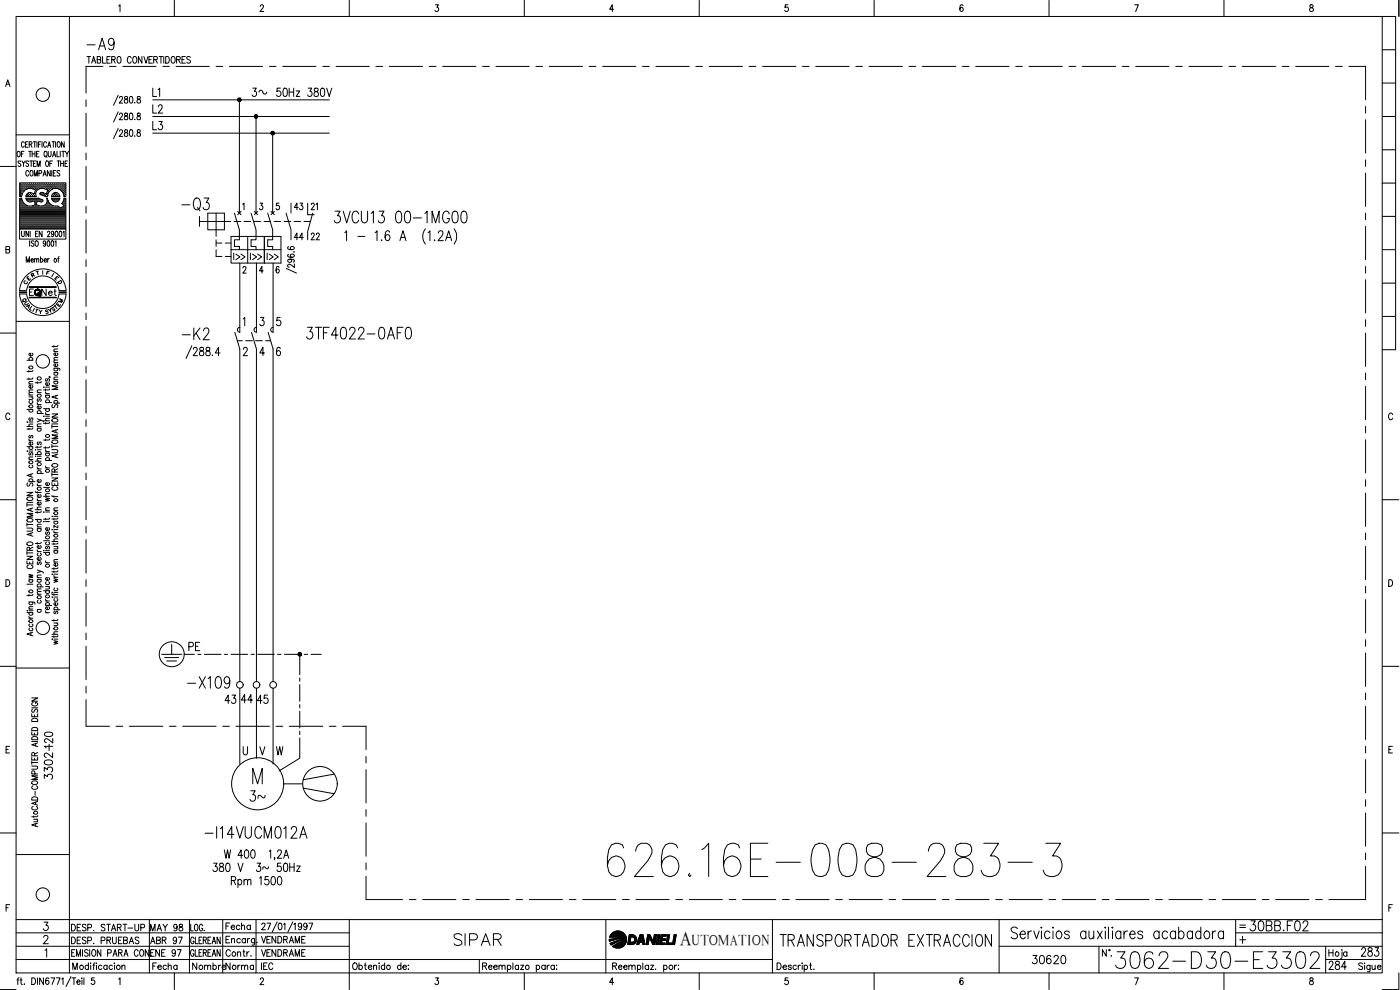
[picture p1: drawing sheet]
<svg xmlns="http://www.w3.org/2000/svg" width="420mm" height="297mm" viewBox="0 0 420 297" stroke-linecap="round" stroke-linejoin="round" font-family="sans-serif">
<defs><g id="words">
<text font-size="15" x="181" y="264.2">626.16E-008-283-3</text>
<text font-size="8.8" x="333.7" y="291.7">3062-D30-E3302</text>
<text font-size="7.5" x="53.3" y="64.6">-Q3</text>
<g font-size="7.1">
<text x="25" y="16.2">-A9</text>
<text x="99.1" y="68.1">3VCU13 00-1MG00</text>
<text x="53.6" y="103">-K2</text>
<text x="90.7" y="103">3TF4022-0AF0</text>
<text x="55" y="207.8">-X109</text>
<text x="135.1" y="285">SIPAR</text>
<text x="232.8" y="285">TRANSPORTADOR EXTRACCION</text>
</g>
<g font-size="6.6">
<text x="73.7" y="241.7">3~</text>
<text x="60.3" y="252.6">-I14VUCM012A</text>
</g>
<g font-size="6.2">
<text x="74.4" y="30.3">3 50Hz 380V</text>
<text x="373.9" y="280.5">30BB.F02</text>
<text x="407.5" y="288.2">283</text>
</g>
<text font-size="5.9" x="204" y="283.4">A</text>
<g font-size="5.7">
<text x="44.4" y="35.3">L2</text>
<text x="44.4" y="40.2">L3</text>
<text x="55.4" y="196.5">PE</text>
<text x="66.3" y="212.4">43</text>
<text x="71.3" y="212">44</text>
<text x="76.2" y="212.4">45</text>
<text x="16.6" y="225.8" transform="rotate(-90 16.6 225.8)">120</text>
<text x="16.6" y="234.9" transform="rotate(-90 16.6 234.9)">3302-</text>
<text x="62.8" y="262.8">380 V 3~ 50Hz</text>
<text x="308.7" y="290.3">30620</text>
<text x="397.6" y="292.1">284</text>
</g>
<g font-size="5.3">
<text x="48.7" y="30.3" transform="rotate(-90 48.7 30.3)">L1</text>
<text x="87.1" y="64.2">43</text>
<text x="92.1" y="64.2">21</text>
<text x="11.3" y="90">Net</text>
<text x="44.1" y="284.3">ABR 97</text>
<text x="56.4" y="292.1">Nombre</text>
<text x="66.7" y="292.1">Norma</text>
</g>
<g font-size="4.9">
<text x="87.1" y="73">44</text>
<text x="92.1" y="73">22</text>
<text x="68.8" y="79">I&gt;&gt;</text>
<text x="74.1" y="79">I&gt;&gt;</text>
<text x="79" y="79">I&gt;&gt;</text>
<text x="44.1" y="280.5">MAY 98</text>
</g>
<g font-size="4.4">
<text x="6.7" y="85.4">E</text>
<text x="207.6" y="283.4">UTOMATION</text>
</g>
<g font-size="4">
<text x="12.7" y="83.6">F</text>
<text x="6" y="86.4">C</text>
<text x="8.1" y="84.3">R</text>
<text x="16.2" y="86.4">D</text>
<text x="14.1" y="94.5">S</text>
<text x="14.8" y="93.8">T</text>
<text x="16.2" y="92.1">M</text>
</g>
<g font-size="3.5">
<text x="5.6" y="91.7">Q</text>
<text x="8.5" y="94.5">I</text>
<text x="370.8" y="279.4">=</text>
</g>
</g></defs>
<!-- layer: DCA_A3E2|CART -->
<g fill="none" stroke="#000" stroke-width=".3">
<path d="M4.8 4.9h410v287h-410zM20.8 4.9v287M35.6 1.8l.4-.4v2.1M52.3 .1v4.8M78.1 1.9l.1-.3a.49 .49 0 0 1 .7-.1 .49 .49 0 0 1 .1 .7l-1 1.3h1.2M104.8 .1v4.8M130.7 1.4h.9l-.5 .8a.62 .62 0 0 1 .5 .9 .62 .62 0 0 1-1.1 0M157.4 .1v4.8M184.2 2.8h-1.2l.8-1.4v2.1M209.8 .1v4.8M236.5 1.4h-.8l-.1 .9a.62 .62 0 0 1 .9 0 .62 .62 0 0 1-.1 1 .62 .62 0 0 1-.9-.2M262.3 .1v4.8"/>
<path d="M289 1.7l-.5-.3a1.2 1.2 0 0 0 .1 2.1 .59 .59 0 0 0 .5-.9 .59 .59 0 0 0-1-.1v.3M314.8 .1v4.8M340.5 1.4h1.1l-.8 2.1M367.3 .1v4.8M393.2 1.6l-.1 .3 .2 .3a.65 .65 0 0 1 .9 .6 .65 .65 0 0 1-.8 .7 .67 .67 0 0 1-.3-.9 .67 .67 0 0 1 .7-.4l.3-.3-.1-.3zM414.8 4.9h4v100h-4M414.8 14.9h4M419.8 .1v4.8M1.7 25.9l.6-2 .7 2M1.9 25.3h.9M414.8 35h4M414.8 24.9h4"/>
<path d="M0 49.9h4.8M4.8 40.5h16M5.4 45.5l.1-.1a.86 .86 0 0 1 .6 .8 .86 .86 0 0 1-.6 .9 1.19 1.19 0 0 1-.1-1.6zM6 56.8h.1M6 56.1h.1M6 55.5h.1M6 57.4h.1M6 58h.1M6 58.7h.1M6 59.9h.5M6 59.6h.4M6.2 57.1h.1"/>
<path d="M6.2 56.5h.1M6.2 55.8h.1M6.2 55.2h.1M6.2 57.7h.1M6.2 58.4h.1M6.2 48.5l-.3-.2-.5 .2 .1 .3 .6 .4v.7h-.4l-.3-.2M6.3 55.1v.2M6.3 55.7v.2M6.3 56.4v.1M6.3 57v.2M6.3 57.6v.2M6.3 58.3v.1"/>
<path d="M6.4 46.2h.5M6.5 59h-.6v-4.2h13.9v4.2h-.6M6.5 59.5h-.6v9.2h13.9v-9.2h-.6M6.5 56.8h.1M6.5 56.1h.1M6.5 55.5h.1M6.5 57.4h.1M6.5 58h.1M6.5 59.5l.6 1.4 1 .7M6.6 48.3l.5 .8 .4-.8M6.6 55.4v.2M6.6 56v.2"/>
<path d="M6.6 56.7v.1M6.6 57.3v.2M6.6 57.9v.2M6.8 57.1h.2M6.8 56.5h.2M6.8 55.8h.2M6.8 55.2h.2M6.9 55.1v.2M6.9 55.7v.2M6.9 56.4v.1M6.9 57v.2M7.1 49.1v.8"/>
<path d="M7.2 56.8h.1M7.2 56.1h.1M7.2 55.5h.1M7.2 45.4h-.8v1.7M7.2 55.4v.2M7.2 56v.2M7.2 56.7v.1M7.3 42.9a.44 .44 0 0 0-.6-.4 .44 .44 0 0 0-.3 .6v.4a.45 .45 0 0 0 .3 .7 .45 .45 0 0 0 .6-.4M7.5 56.5h.1M7.5 55.8h.1M7.5 55.2h.1M7.5 55.1v.2"/>
<path d="M7.5 55.7v.2M7.5 56.4v.1M7.7 43.3h.4M7.7 59h3.2M7.7 59.5h3.7M7.8 59.5l.3 .7M7.8 56.8h.1M7.8 56.1h.1M7.8 55.5h.1M7.9 55.4v.2M7.9 56v.2M7.9 56.7h.1"/>
<path d="M7.9 59.6h3.6M7.9 58.7h.1M8 59.9h4.5M8 56.7l1.2-.2 1.5 .5-.4 1.2-.9-.3M8.1 56.8l-1 .7-.6 1.4M8.1 56.5h.2M8.1 55.8h.2M8.1 55.2h.2M8.1 58.4h.2M8.1 58.2l-.3 .7M8.2 55.1v.2M8.2 55.7v.2"/>
<path d="M8.2 56.4v.1M8.2 58.3v.1M8.4 42.5h-.7v1.7h.7M8.4 56.1h.2M8.4 55.5h.2M8.4 58.7h.2M8.5 55.4v.2M8.5 56v.2M8.5 58.6v.1M8.6 58l-.1 .1M8.6 48.5l-.3-.2-.5 .2v.3l.6 .3a.44 .44 0 0 1 .1 .7 .44 .44 0 0 1-.6 .1l-.1-.2M8.6 45.4h.8"/>
<path d="M8.6 51.5a.46 .46 0 0 0-.5-.3 .46 .46 0 0 0-.4 .6v.4a.46 .46 0 0 0 .4 .6 .46 .46 0 0 0 .5-.4M8.7 56.5h.2M8.7 55.8h.2M8.7 55.2h.2M8.7 58.4h.2M8.8 43.3l.7-.1v-.6l-.7-.1v1.7M8.8 55.1v.2M8.8 55.7v.2M8.8 56.4v.1M8.8 58.3v.1M8.9 48.3h.9M9 45.4v1.7"/>
<path d="M9.1 56.1h.1M9.1 55.5h.1M9.1 58h.1M9.1 58.7h.1M9.1 55.4v.2M9.1 56v.2M9.1 57.9v.2M9.1 58.6v.1M9.2 43.3l.4 .9M9.2 51.2h.1a.86 .86 0 0 1 .6 .8 .86 .86 0 0 1-.6 .8 1.19 1.19 0 0 1-.1-1.6zM9.4 57.8h-.7l-.6 .4M9.4 48.3v1.6"/>
<path d="M9.4 56.5h.1M9.4 55.8h.1M9.4 55.2h.1M9.4 58.4h.1M9.4 55.1v.2M9.4 55.7v.2M9.4 56.4v.1M9.4 58.3v.1M9.7 46.2h.8M9.7 45.4v1.7M9.7 56.1h.1M9.7 55.5h.1"/>
<path d="M9.7 58.7h.1M9.8 55.4v.2M9.8 56v.2M9.8 58.1h.1M9.8 58.6v.1M10 56.5h.2M10 55.8h.2M10 55.2h.2M10 58.4h.2M10 42.5h.8M10 49.1h.5M10.1 55.1v.2"/>
<path d="M10.1 55.7v.2M10.1 56.4v.1M10.1 58.3v.1M10.3 52.8v-1.6l.5 1.6 .4-1.6v1.6M10.3 56.8h.2M10.3 56.1h.2M10.3 55.5h.2M10.3 58.7h.2M10.4 42.5v1.7M10.4 55.4v.2M10.4 56v.2M10.4 56.7v.1"/>
<path d="M10.4 58.6v.1M10.5 58h.1M10.5 45.4v1.7M10.6 56.5h.2M10.6 55.8h.2M10.6 55.2h.2M10.7 55.1v.2M10.7 55.7v.2M10.7 56.4v.1M10.8 57.1h.1M10.8 48.3h-.8v1.6h.8M11 46.2h.4"/>
<path d="M11 56.8h.1M11 56.1h.1M11 55.5h.1M11 55.4v.2M11 56v.2M11 56.7v.1M11.1 42.5v1.7M11.1 49.9v-1.6l.5 1.6 .5-1.6v1.6M11.3 56.5h.1M11.3 55.8h.1M11.3 55.2h.1M11.3 55.1v.2"/>
<path d="M11.3 55.7v.2M11.3 56.4v.1M11.5 59.4l.2 .1M11.6 43.3h.4M11.6 56.1h.1M11.6 55.5h.1M11.7 59.5l1.1 .5v.4l-.3 .2M11.7 52l.7-.1v-.7h-.7v1.6M11.7 55.4v.2M11.7 56v.2M11.7 45.4h-.7v1.7h.7M11.9 56.5h.2"/>
<path d="M11.9 55.8h.2M11.9 55.2h.2M12 55.1v.2M12 55.7v.2M12 56.4v.1M12 57.9l.1 .5 1.4 .5M12.2 56.1h.2M12.2 55.5h.2M12.2 58h.2M12.3 42.5h-.7v1.7M12.3 55.4v.2M12.3 56v.2"/>
<path d="M12.3 57.9v.2M12.5 56.5h.2M12.5 55.8h.2M12.5 55.2h.2M12.5 58.4h.2M12.6 42.5v1.7M12.6 55.1v.2M12.6 55.7v.2M12.6 56.4v.1M12.6 58.3v.1M12.9 56.1h.1M12.9 55.5h.1"/>
<path d="M12.9 58h.1M12.9 52.8l.5-1.6 .5 1.6M13 57.9l.9 .3 .4-1.2-1-.3a1.74 1.74 0 0 0-2 .2 1.74 1.74 0 0 0-.4 2M13 55.4v.2M13 56v.2M13 57.9v.2M13 57.8l-1 .2M13.1 52.3h.6M13.2 56.5h.1M13.2 55.8h.1M13.2 55.2h.1M13.2 58.4h.1"/>
<path d="M13.3 55.1v.2M13.3 55.7v.2M13.3 56.4v.1M13.3 58.3v.1M13.4 45.5l.1-.1a.86 .86 0 0 1 .7 .8 .86 .86 0 0 1-.7 .9 1.25 1.25 0 0 1-.1-1.6zM13.5 59h.7M13.5 56.1h.1M13.5 55.5h.1M13.5 58.7h.1M13.6 55.4v.2M13.6 56v.2M13.6 58.6v.1"/>
<path d="M13.7 46.7l.4 .5M13.8 56.5h.2M13.8 55.8h.2M13.8 55.2h.2M13.8 58.4h.2M13.9 48.3h.1a.86 .86 0 0 1 .6 .8 .86 .86 0 0 1-.6 .8 1.25 1.25 0 0 1-.1-1.6zM13.9 55.1v.2M13.9 55.7v.2M13.9 56.4v.1M13.9 58.3v.1M13.9 59.4a1.7 1.7 0 0 1-.3 2 1.7 1.7 0 0 1-1.9 .3l-.8-.3 .3-1.1 1.4 .3M14 42.9a.46 .46 0 0 0-.6-.4 .46 .46 0 0 0-.3 .6v.4a.46 .46 0 0 0 .3 .7 .46 .46 0 0 0 .6-.4"/>
<path d="M14 59.5h.2M14.1 58.7h.1M14.1 56.8h.2M14.1 56.1h.2M14.1 55.5h.2M14.1 58h.2M14.2 55.4v.2M14.2 56v.2M14.2 56.7v.1M14.2 57.9v.2M14.2 59.5a2.54 2.54 0 0 0 3.1 2.3M14.3 57.4h.1"/>
<path d="M14.3 44.2l.5-1.7 .4 1.7M14.4 57.1h.2M14.4 56.5h.2M14.4 55.8h.2M14.4 55.2h.2M14.4 57.7h.1M14.5 45.4v1.2l.4 .5 .3-.1 .1-.4v-1.2M14.5 43.6h.6M14.5 55.1v.2M14.5 55.7v.2M14.5 56.4v.1M14.5 57v.2"/>
<path d="M14.5 57.6v.1M14.8 56.8h.1M14.8 56.1h.1M14.8 55.5h.1M14.9 55.4v.2M14.9 56v.2M14.9 56.7v.1M14.9 49.1h.6M15.1 51.2v1.6l-.9-1.6v1.6M15.1 56.5h.1M15.1 55.8h.1M15.1 55.2h.1"/>
<path d="M15.2 55.1v.2M15.2 55.7v.2M15.2 56.4v.1M15.4 56.1h.1M15.4 55.5h.1M15.5 59h2.4M15.5 59.5h2.4M15.5 59.5l.2 .6 .6 .4M15.5 55.4v.2M15.5 56v.2M15.5 56.7l-.1 .1M15.5 51.2v1.6"/>
<path d="M15.6 59.6h2.2M15.6 42.5h.8M15.7 56.5h.2M15.7 55.8h.2M15.7 55.2h.2M15.7 59.9h2M15.7 48.3h-.8v1.6M15.8 47.1l.5-1.7 .4 1.7M15.8 55.1v.2M15.8 55.7v.2M15.8 56.4v.1M15.9 58.4h-.1"/>
<path d="M16 46.5h.6M16 42.5v1.7M16 51.9h.5M16 56.1h.2M16 55.5h.2M16 58.7h.2M16.1 55.4v.2M16.1 56v.2M16.1 58.1h.1M16.1 58.6v.1M16.2 58h.1M16.2 57.8l.7-.1 .4 .3 .7 .9"/>
<path d="M16.3 57.9l-.6 .4-.2 .6M16.3 56.5h.2M16.3 55.8h.2M16.3 55.2h.2M16.3 58.4h.2M16.4 55.1v.2M16.4 55.7v.2M16.4 56.4v.1M16.4 58.3v.1M16.7 42.5v1.7M16.7 56.1h.1M16.7 55.5h.1"/>
<path d="M16.7 58h.1M16.7 58.7h.1M16.8 51.2h-.8v1.6h.8M16.8 55.4v.2M16.8 56v.2M16.8 57.9v.2M16.8 58.6v.1M17 56.5h.1M17 55.8h.1M17 55.2h.1M17 58.4h.1M17.1 55.1v.2"/>
<path d="M17.1 55.7v.2M17.1 56.4v.1M17.1 58.3v.1M17.1 45.4v1.7h.7M17.1 48.3h.8M17.3 56.1h.1M17.3 55.5h.1M17.3 58.7h.1M17.4 42.6l.1-.1a.86 .86 0 0 1 .6 .9 .86 .86 0 0 1-.6 .8 1.19 1.19 0 0 1-.1-1.6zM17.4 55.4v.2M17.4 56v.2M17.4 58.6v.1"/>
<path d="M17.6 48.3v1.6M17.6 56.5h.2M17.6 55.8h.2M17.6 55.2h.2M17.7 55.1v.2M17.7 55.7v.2M17.7 56.4v.1M17.9 51.4l-.2-.2-.6 .2 .1 .3 .7 .6-.2 .5-.6-.2M17.9 56.8h.2M17.9 56.1h.2M17.9 55.5h.2M18 59.5l-.7 .9-1.1 .1"/>
<path d="M18 55.4v.2M18 56v.2M18 56.7v.1M18.1 45.4v1.7M18.2 49.1h.8M18.2 48.3v1.6M18.2 56.5h.2M18.2 55.8h.2M18.2 55.2h.2M18.3 57l.1 .1M18.3 55.1v.2M18.3 55.7v.2"/>
<path d="M18.3 56.4v.1M18.5 57.3a2.43 2.43 0 0 0-2.7-.6 2.43 2.43 0 0 0-1.6 2.2M18.5 57.3l.7 1.6M18.5 45.4h.9M18.6 56.8h.1M18.6 56.1h.1M18.6 55.5h.1M18.7 57.4h.1M18.7 55.4v.2M18.7 56v.2M18.7 56.7v.1M18.7 57.3v.1"/>
<path d="M18.9 57.1h.1M18.9 56.5h.1M18.9 55.8h.1M18.9 55.2h.1M18.9 57.7h.1M19 45.4v1.7M19 55.1v.2M19 55.7v.2M19 56.4v.1M19 57v.2M19 57.6v.2M19 48.3v1.6"/>
<path d="M19.2 59.5l-.7 1.5M19.2 56.8h.1M19.2 56.1h.1M19.2 55.5h.1M19.2 57.4h.1M19.2 58h.1M19.2 59.9h.5M19.3 42.5v1.7l-.8-1.7v1.7M19.3 58.7h.1M19.3 59.6h.4M19.3 55.4v.2M19.3 56v.2"/>
<path d="M19.3 56.7v.1M19.3 57.3v.2M19.3 57.9v.2M19.3 58.6v.1M19.5 49.1h.5M19.5 57.1h.2M19.5 56.5h.2M19.5 55.8h.2M19.5 55.2h.2M19.5 57.7h.2M19.5 58.4h.2M19.6 45.4l.5 .8 .5-.8"/>
<path d="M19.6 55.1v.2M19.6 55.7v.2M19.6 56.4v.1M19.6 57v.2M19.6 57.6v.2M19.6 58.3v.1M20.1 46.2v.9M20.3 48.3h-.8v1.6h.8M414.8 54.9h4M414.8 44.9h4M1.8 74.9l1-.1v-.7l-1-.2v2l1-.1 .1-.5-.4-.4M5.9 68.7v3h13.9v-3"/>
<path d="M6 64.4h13.7M6 64.1h13.7M6 63.7h13.7M6 63.4h13.7M6 63.1h13.7M6 62.8h13.7M6 62.5h12M6 62.2h11.7M6 61.8h2.3M6 61.5h1.6M6 61.2h1.2M6 60.9h.9"/>
<path d="M6 60.6h.7M6 60.3h.6M6 64.7h13.7M6 65h13.7M6 65.3h13.7M6 65.6h13.7M6 66h13.7M6 66.3h13.7M6 66.6h13.7M6 66.9h13.7M6 67.3h13.7M6 67.5h13.7"/>
<path d="M6 67.9h13.7M6 68.2h13.7M6 68.5h13.7M6.5 69.4v1.4l.3 .2 .4-.2 .1-1.4M7.9 78.7v-1.7l.5 1.7 .4-1.7v1.7M8.1 60.2l.9 .4 1.3-.3 .3 1.1-1.4 .4-1.2-.2M8.3 60.3h1.6M8.6 69.4v1.6l-.8-1.6v1.6M8.9 72.2v1.7M9.1 69.4v1.6M9.3 78h.7l-.1-.2a.43 .43 0 0 0-.5 .1 .43 .43 0 0 0 .1 .5 .43 .43 0 0 0 .5 0M9.7 61.8h2.1"/>
<path d="M10.2 72.5l-.3-.3-.5 .3 .1 .4 .6 .3 .1 .4-.3 .3-.5-.3M10.4 77.9l.3-.3 .3 .1v1M10.4 77.6v1.1M10.4 60.3h.7M10.5 60.6h.5M10.5 60.9h.4M10.6 61.5h.3M10.6 61.2h.2M10.7 70.1h.4M10.9 72.2a.86 .86 0 0 1 .6 .9 .86 .86 0 0 1-.6 .8 1.14 1.14 0 0 1 0-1.7zM11 77.9l.3-.3 .3 .1v1M11.4 69.4h-.7v1.6h.7"/>
<path d="M11.5 60.3h1.3M12.1 77.8l.1-.1a.48 .48 0 0 1 .6 .4 .48 .48 0 0 1-.6 .5l-.1-.2M12.1 77v1.7M12.6 69.4v1.6l-.8-1.6v1.6M13.1 61.8h2.9M13.3 78h.7l-.1-.2a.43 .43 0 0 0-.6 .1 .43 .43 0 0 0 .1 .5 .43 .43 0 0 0 .6 0M13.7 61.5h1.6M13.7 72.8a.4 .4 0 0 1-.4 .5 .4 .4 0 0 1-.3-.6l.3-.5a.95 .95 0 0 1 0 1.7l-.3-.3M14 61.2h.9M14.1 60.9h.5M14.2 60.6h.2M14.3 60.3h.1"/>
<path d="M14.3 69.8l.2-.4 .4 .1v.5l-.7 1h.8M14.3 72.3l.2-.1a.95 .95 0 0 1 0 1.7l-.4-.7zM14.3 77.6v1.1M14.8 77.6l-.5 .4M15.5 72.3l.2-.1a.95 .95 0 0 1 0 1.7l-.4-.7zM16 60.3h1.4M16.1 69.9l-.1 .4a.43 .43 0 0 1-.6-.5 .43 .43 0 0 1 .7-.2l-.1 1.3-.3 .1-.2-.2M16.5 72.5l.3-.3v1.7M16.7 69.5l.2-.1a.92 .92 0 0 1 .5 .8 .92 .92 0 0 1-.5 .8l-.3-.7zM17.3 61.8l.8 .6M17.3 77.6h.4M17.8 77l-.3 .3v1.4"/>
<path d="M17.9 69.5l.2-.1a.95 .95 0 0 1 0 1.6l-.4-.7zM18.2 62.5h1.5M18.5 61l.8 .8M18.8 60.9h.9M18.8 62.2h.9M18.8 61.2h.9M18.9 69.7l.3-.3v1.6M19 60.6h.7M19.1 60.3h.6M19.1 61.5h.6M19.2 61.8l-1.1 .6M19.4 61.8h.3"/>
<path d="M414.8 74.9h4M414.8 64.9h4M0 99.9h4.8M4.8 96.4h16M5.9 87.2a7 7 0 0 1 6.9-6.5 7 7 0 0 1 7 6.5M5.9 88.2a7 7 0 0 0 6.9 6.5 7 7 0 0 0 7-6.5M8 87.2a4.9 4.9 0 0 1 4.8-4.4 4.9 4.9 0 0 1 4.9 4.4M8 88.2a4.9 4.9 0 0 0 4.8 4.4 4.9 4.9 0 0 0 4.9-4.4M8.8 86h8.1v.2h-8.1M8.8 89.2h8.1v.2h-8.1zM8.8 86.1h8M8.8 89.3h8"/>
<path d="M10 86.7h-1.2v1.9M11.8 93l.3 .6 .5-.5M414.8 94.9h4M414.8 84.9h4M8.1 108.1h1.8M8.7 111.2v.5M8.7 113.4v.5M8.7 119.1h1.2M8.7 118.5h1.2M8.7 115.2h1.2M8.9 108.1l-.1-.2a.51 .51 0 0 1 .5-.6 .51 .51 0 0 1 .3 .8M9.5 119.1l.4 .3-.1 .3-1.1 .1"/>
<path d="M9.6 115.6a.49 .49 0 0 1 0 .7 .49 .49 0 0 1-.7 0 .49 .49 0 0 1-.1-.6l.4-.1v.8M9.6 106l.2 .1a.52 .52 0 0 1-.6 .7 .52 .52 0 0 1-.4-.8h.4v.8M9.9 117.8h-1.1l-.1 .4 .3 .3M9.9 117l-1.1 .1-.1 .3 .3 .4M9.9 114.5h-1.1l-.1 .4 .3 .3M9.9 113.4l-.4 .3h-1.4M9.9 111.1l-.4 .3h-1.4M11.2 114.5v.5M11.2 117.8h1.2M11.4 119.6l-.2 .3 .1 .5h.3l.3-.7 .2-.1 .3 .3-.3 .5M12.4 117l-1.1 .1-.1 .4 .3 .3M12.4 114.5l-.4 .3h-1.4"/>
<path d="M13.1 116.1h.2zM13.7 117.5l.1 .4 .4 .2M13.7 116.7v.5M13.7 118.6h1.2M13.7 118.1h1.2M13.7 116.1h1.2M13.9 118.6l-.1 .1a.52 .52 0 0 0 .5 .8 .52 .52 0 0 0 .3-.9M13.9 113.6l-.2 .3 .2 .5 .5-.7h.4l.1 .4-.3 .3M14.6 114.8a.49 .49 0 0 1 0 .7 .49 .49 0 0 1-.7 0 .49 .49 0 0 1-.1-.6l.4-.1v.8M14.8 113.1l.4 .1M14.9 116.7l-.4 .3h-1.4M16.2 110.5l1.6 .1 .1 .5"/>
<path d="M16.2 103.7v.5M16.2 114.4h1.2M16.2 113.9h1.2M16.2 111.8h1.2M16.2 108.8h1.2M16.2 105.5h1.2M16.4 114.4l-.1 .1a.53 .53 0 0 0 .5 .7 .53 .53 0 0 0 .5-.7l-.2-.1M16.4 111.8l-.1 .1a.53 .53 0 0 0 .5 .7 .53 .53 0 0 0 .5-.7l-.2-.1M16.4 110.5l-.1 .1a.52 .52 0 0 0 .5 .7 .52 .52 0 0 0 .3-.8M16.8 118.8v.7M17.1 109.2l.2 .1a.52 .52 0 0 1-.6 .7 .52 .52 0 0 1-.4-.8h.4v.8M17.1 105.9a.49 .49 0 0 1 0 .7 .49 .49 0 0 1-.7 0 .49 .49 0 0 1-.1-.7h.4v.8"/>
<path d="M17.4 118.6l-1.8 .5 1.8 .6M17.4 115.8h-1.8l1.8 .5-1.8 .6h1.8M17.4 113.1l-1.1 .1-.1 .4 .3 .3M17.4 108l-1.1 .1-.1 .3 .3 .4M17.4 107.3h-1.1l-.1 .4 .3 .3M17.4 104.7l-1.1 .1-.1 .3 .3 .4M17.4 103.6l-.1 .3-1.7 .1M3 124.4a.63 .63 0 0 0-.8-.5 .63 .63 0 0 0-.5 .8v.5a.63 .63 0 0 0 .5 .7 .63 .63 0 0 0 .8-.4M8.1 128h1.8M8.1 134h1.8M8.1 122.8h1.8M8.2 135.4h.1"/>
<path d="M8.2 126.5v.2zM8.7 131.7l.1 .4 .4 .2M8.7 128.5v.4M8.7 137.9h1.2M8.7 135.3h1.2M8.7 132.3h1.2M8.7 126.6h1.2M8.9 139.6l-.1 .1a.52 .52 0 0 0 .5 .7 .52 .52 0 0 0 .3-.8M8.9 135.8l-.2 .3 .1 .4h.3l.3-.6 .2-.1 .3 .3-.3 .5M8.9 134l-.1 .1a.53 .53 0 0 0 .5 .7 .53 .53 0 0 0 .5-.7l-.2-.1M8.9 130.7l-.2 .2 .1 .4h.3l.3-.6h.2l.3 .2-.3 .5M8.9 125.4l-.2 .2 .2 .5 .5-.7h.4l.1 .4-.3 .3"/>
<path d="M8.9 122.8l-.1 .2a.53 .53 0 0 0 .5 .6 .53 .53 0 0 0 .5-.6l-.2-.2M8.9 120.2l-.1 .2a.51 .51 0 0 0 .5 .7 .51 .51 0 0 0 .3-.9M9.6 132.7l.2 .1a.52 .52 0 0 1-.5 .8 .52 .52 0 0 1-.5-.8l.4-.1v.8M9.9 137.1h-1.1l-.1 .4 .3 .4M9.9 128.4l-.1 .3h-1.7M9.9 127.2l-1.1 .1-.1 .3 .3 .4M10.6 136.9h.2zM10.6 134.9h.2zM10.6 138.4h1.8M10.6 136.4h1.8M11.2 125.7l1.2 .4-1.2 .5M11.2 120.8l.1 .3 .4 .3"/>
<path d="M11.2 133.9v.5M11.2 136.9h1.2M11.2 134.9h1.2M11.2 128.5h1.2M11.2 128h1.2M11.2 124.1h1.8M11.2 121.4h1.2M11.4 136.4a.51 .51 0 0 1 0-.8 .51 .51 0 0 1 .7 0 .51 .51 0 0 1 0 .8M11.4 132.6l-.2 .3 .2 .5 .5-.7h.4l.1 .4-.3 .3M11.4 128.5a.51 .51 0 0 0 0 .7 .51 .51 0 0 0 .7 0 .51 .51 0 0 0 0-.7M11.4 124.1a.49 .49 0 0 1 0-.7 .49 .49 0 0 1 .7 0 .49 .49 0 0 1 0 .7M12.1 121.8a.5 .5 0 0 1 .1 .8 .5 .5 0 0 1-.8 0 .5 .5 0 0 1 .1-.8h.2v.9"/>
<path d="M12.4 137.6h-1.1l-.1 .4 .3 .4M12.4 133.8l-.1 .3-1.7 .1M12.4 127.2l-1.1 .1-.1 .4 .3 .3M12.4 126.1l.6 .3v.2M13.1 124.9h.2zM13.1 126.3h1.8M13.1 122.6h1.8M13.7 139.9l.1 .3 .4 .2M13.7 134.9l.1 .4 .4 .2M13.7 123.8l.1 .3 .4 .3M13.7 126.8v.4M13.7 131.8v.4"/>
<path d="M13.7 134.1v.5M13.7 138.2h1.8M13.7 136h1.2M13.7 135.5h1.2M13.7 124.9h1.2M13.7 124.4h1.2M13.7 120.8h1.8M13.9 138.2a.49 .49 0 0 1 0-.7 .49 .49 0 0 1 .7 0 .49 .49 0 0 1 0 .7M13.9 136l-.1 .1a.51 .51 0 0 0 .5 .7 .51 .51 0 0 0 .3-.8M13.9 122.6l-.1 .2a.52 .52 0 0 0 .5 .7 .52 .52 0 0 0 .3-.9M13.9 120.8a.49 .49 0 0 1 0-.7 .49 .49 0 0 1 .7 0 .49 .49 0 0 1 0 .7M14.9 134l-.4 .4h-1.4"/>
<path d="M14.9 131.7l-.1 .3h-1.7M14.9 126.7l-.1 .3h-1.7M14.9 125.5l-1.1 .1-.1 .3 .3 .4M15.6 134.9h1.5l.3 .4-.1 .4-.5 .2h-1.2M15.6 124.2h1.8l-1.8 1h1.8M15.6 127.5v1M15.6 133.4v1M15.6 133.9h1.8M15.6 128h1.8M15.6 127.2h1.8M15.7 139.3a.88 .88 0 0 1 1-.3 .88 .88 0 0 1 .6 .9 .88 .88 0 0 1-1 .3 .88 .88 0 0 1-.6-.9zM15.7 132.3a.88 .88 0 0 1 1-.4 .88 .88 0 0 1 .6 .9 .88 .88 0 0 1-1 .4 .88 .88 0 0 1-.6-.9z"/>
<path d="M15.7 125.8a.88 .88 0 0 1 1-.3 .88 .88 0 0 1 .6 .9 .88 .88 0 0 1-1 .3 .88 .88 0 0 1-.6-.9zM15.8 121.4l-.2 .3 .2 .6 .5-.1 .2-.5a.48 .48 0 0 1 .7-.2 .48 .48 0 0 1 .1 .7l-.2 .1M16.2 121h1.8M16.4 121l-.1-.2a.53 .53 0 0 1 .5-.6 .53 .53 0 0 1 .5 .6l-.2 .2M16.8 129.1v.6M16.8 136.5v.6M17.4 136.3l-1.8 .5 1.8 .6M17.4 130.5h-1.8l1.8 .5-1.8 .6h1.8M17.4 128.8l-1.8 .6 1.8 .5M418 124.4a.63 .63 0 0 0-.8-.5 .63 .63 0 0 0-.5 .8v.5a.63 .63 0 0 0 .5 .7 .63 .63 0 0 0 .8-.4M0 149.9h4.8M8.1 158.4l1.5 .1 .3 .3-.3 .5-1.5 .1"/>
<path d="M8.1 147.7h1.8l-1.8 1h1.8M8.1 151v1M8.1 156.9v1M8.1 157.4h1.8M8.1 151.5h1.8M8.1 150.7h1.8M8.2 155.8a.88 .88 0 0 1 1-.3 .88 .88 0 0 1 .6 .9 .88 .88 0 0 1-1 .3 .88 .88 0 0 1-.6-.9zM8.2 149.4a.88 .88 0 0 1 1-.4 .88 .88 0 0 1 .6 .9 .88 .88 0 0 1-1 .4 .88 .88 0 0 1-.6-.9zM8.3 144.9l-.2 .4 .2 .6 .5-.2 .3-.6a.49 .49 0 0 1 .8 .1 .49 .49 0 0 1-.3 .7M8.7 144.5h1.8M8.9 144.5l-.1-.2a.51 .51 0 0 1 .5-.6 .51 .51 0 0 1 .3 .8M9.3 142.3v.7"/>
<path d="M9.3 152.6v.7M9.9 159.8l-1.8 .5 1.8 .6M9.9 154h-1.8l1.8 .6-1.8 .5h1.8M9.9 152.4l-1.8 .5 1.8 .6M9.9 142.1l-1.8 .5 1.8 .6M10.6 147.4l.3 .4h1.5M10.6 155.9h1.8M10.6 152.9h1.8M11.2 149.6l.1 .4 .4 .2M11.2 145.1l.1 .4 .4 .2M11.2 140.1l.1 .3 .4 .3M11.2 147.5v.5"/>
<path d="M11.2 153.4v.6M11.2 158.6h1.2M11.2 158.1h1.2M11.2 150.2h1.2M11.2 145.7h1.2M11.2 142.1h1.8M11.2 140.7h1.2M11.4 158.6a.51 .51 0 0 0 0 .7 .51 .51 0 0 0 .7 0 .51 .51 0 0 0 0-.7M11.4 155.9a.49 .49 0 0 0 0 .7 .49 .49 0 0 0 .7 0 .49 .49 0 0 0 0-.7M11.4 142.1a.49 .49 0 0 1 0-.7 .49 .49 0 0 1 .7 0 .49 .49 0 0 1 0 .7M12.1 150.7a.5 .5 0 0 1 .1 .7 .5 .5 0 0 1-.8 0 .5 .5 0 0 1 .1-.7h.2v.8M12.1 148.4a.5 .5 0 0 1 .1 .7 .5 .5 0 0 1-.8 0 .5 .5 0 0 1 .1-.7h.2v.9"/>
<path d="M12.1 143.9a.5 .5 0 0 1 .1 .7 .5 .5 0 0 1-.8 0 .5 .5 0 0 1 .1-.7h.2v.9M12.4 157.3l-1.1 .1-.1 .3 .3 .4M12.4 153.4l-.4 .3h-1.4M12.4 152.1l-1.1 .1-.1 .4 .3 .3M13.1 156.5h.2zM13.1 153.6h.2zM13.1 148.9h1.8M13.1 146.2h1.8M13.7 149.3l1.2 .3-1.2 .3 1.2 .3-1.2 .2M13.7 156.5h1.2M13.7 155.5v.5M13.7 153.6h1.2"/>
<path d="M13.7 153.1h1.2M13.7 140.4h1.2M13.9 159.6l-.2 .3 .1 .4h.3l.3-.6 .2-.1 .3 .3-.3 .4M14.6 158.3l.2 .1a.52 .52 0 0 1-.5 .8 .52 .52 0 0 1-.5-.8l.4-.1v.9M14.6 144.8a.5 .5 0 0 1 0 .7 .5 .5 0 0 1-.6 .1 .5 .5 0 0 1-.2-.7l.4-.1v.9M14.9 155.4l-.1 .3-1.7 .1M14.9 152.3l-1.1 .1-.1 .4 .3 .3M14.9 148.1l-1.1 .1-.1 .3 .3 .4M15.6 158.9h.1zM15.6 154.9h.1zM15.6 148.7l.1 .3h1.7M15.6 144.8v.9h1.8v-.9"/>
<path d="M15.6 143.4h1.8l-1.8 .9h1.8M15.6 142.4h1.8M15.6 141.9v1M16 146.1a.52 .52 0 0 0-.4 .6 .52 .52 0 0 0 .7 .4h.4a.52 .52 0 0 0 .6-.4 .52 .52 0 0 0-.4-.6M16.2 159.3l.1 .4 .4 .1M16.2 153.1h1.2M16.2 148.7v.5M16.2 155.5v.4M16.2 159.8h1.2M16.2 158.9h1.2M16.2 156.4h1.2M16.2 154.9h1.2"/>
<path d="M16.4 156.4l-.1 .2a.51 .51 0 0 0 .5 .7 .51 .51 0 0 0 .3-.9M16.4 141.6l-.1-.8h-.6l-.1 .8h1.8M16.4 145.1v.6M17.4 157.7v.7l-1.2-.7v.7M17.4 155.4l-.1 .3h-1.7M17.4 152.4h-1.1l-.1 .4 .3 .3M17.4 140.7l-1 .4M414.8 149.9h5M1.8 173.9a1.01 1.01 0 0 1 1.1 1 1.01 1.01 0 0 1-1.1 1zM8.1 168.3v.9h1.8v-.9M8.1 166.9h1.8l-1.8 1h1.8M8.1 175.3h1.8"/>
<path d="M8.1 165.9h1.8M8.1 165.4v1M8.2 162.9a.88 .88 0 0 1 1-.4 .88 .88 0 0 1 .6 .9 .88 .88 0 0 1-1 .4 .88 .88 0 0 1-.6-.9zM8.5 169.6a.52 .52 0 0 0-.4 .7 .52 .52 0 0 0 .7 .3h.4a.52 .52 0 0 0 .7-.3 .52 .52 0 0 0-.5-.7M8.7 172.3l1.2 .3-1.2 .3 1.2 .3-1.2 .2M8.7 178.4v.4M8.7 173.9h1.2M8.9 173.9l-.1 .2a.53 .53 0 0 0 .5 .6 .53 .53 0 0 0 .5-.6l-.2-.2M8.9 165.1l-.1-.8-.5-.1-.2 .9h1.8M8.9 168.6v.6M9.3 160v.7M9.9 178.3l-.1 .3h-1.7"/>
<path d="M9.9 164.2l-1 .5M11.2 171l1.2 .4-1.2 .5M11.2 165l.1 .3 .4 .2M11.2 178.3h1.2M11.2 176.1h1.8M11.2 173.8h1.2M11.2 173.3h1.2M11.2 165.5h1.2M11.2 162.8v.5M11.4 176.1a.51 .51 0 0 1 0-.7 .51 .51 0 0 1 .7 0 .51 .51 0 0 1 0 .7M11.4 173.8a.49 .49 0 0 0 0 .8 .49 .49 0 0 0 .7 0 .49 .49 0 0 0 0-.8M11.4 168.6l-.2 .3 .2 .5 .5-.8h.4l.1 .5-.3 .3"/>
<path d="M11.4 166a.49 .49 0 0 0 0 .7 .49 .49 0 0 0 .7 0 .49 .49 0 0 0 0-.7M12.1 167.3a.51 .51 0 0 1 0 .7 .51 .51 0 0 1-.7 0 .51 .51 0 0 1-.1-.7h.4v.8M12.1 163.7a.5 .5 0 0 1 .1 .7 .5 .5 0 0 1-.8 0 .5 .5 0 0 1 .1-.7h.2v.9M12.4 177.5h-1.1l-.1 .4 .3 .4M12.4 176.7h-1.1l-.1 .4 .3 .4M12.4 172.5l-1.1 .1-.1 .4 .3 .3M12.4 171.4l.5 .2 .1 .3M12.4 162.7l-.4 .4h-1.4M13.1 165.2h.2zM13.1 177.2h1.8M13.1 165.8h1.8M13.1 162.2h1.8"/>
<path d="M13.7 179.7l.1 .4 .4 .2M13.7 168.3l.1 .3 .4 .3M13.7 176h1.2M13.7 168.9h1.2M13.7 165.2h1.2M13.9 177.2l-.1 .2a.52 .52 0 0 0 .5 .7 .52 .52 0 0 0 .3-.9M13.9 174.6l-.1 .1a.52 .52 0 0 0 .5 .7 .52 .52 0 0 0 .3-.8M13.9 165.8l-.1 .1a.52 .52 0 0 0 .5 .7 .52 .52 0 0 0 .3-.8M13.9 163.9l-.2 .3 .1 .5h.3l.3-.7 .2-.1 .3 .3-.3 .5M13.9 162.7l-.1 .1a.52 .52 0 0 0 .5 .7 .52 .52 0 0 0 .3-.8M14.5 176l.4 .3-.1 .3-1.1 .1M14.6 173.3l.2 .1a.53 .53 0 0 1-.6 .8 .53 .53 0 0 1-.4-.9h.4v.8"/>
<path d="M15.6 179.1h.1zM15.6 178.1l.1 .3h1.7M15.6 177.7h.1zM15.6 172.3h.1zM15.6 162.5h1.8M16.2 173.6l1.2 .3-1.2 .3 1.2 .2-1.2 .3M16.2 172.7l.1 .3 .4 .2M16.2 165.2h1.2M16.2 162.9v.5M16.2 170.3v.5M16.2 171.3v.5M16.2 178.2v.4"/>
<path d="M16.2 179.1h1.2M16.2 177.7h1.2M16.2 173.2h1.2M16.2 172.3h1.2M16.2 168.6h1.2M16.2 164h1.2M16.4 179.6a.55 .55 0 0 0 .3 .9 .55 .55 0 0 0 .7-.6l-.3-.3M16.4 176.4l-.1 .2a.51 .51 0 0 0 .5 .7 .51 .51 0 0 0 .3-.9M16.4 165.2a.55 .55 0 0 0 .3 .9 .55 .55 0 0 0 .7-.6l-.3-.3M17 164l.4 .3-.1 .4h-1.1M17.1 169l.2 .2a.52 .52 0 0 1-.6 .7 .52 .52 0 0 1-.4-.8l.4-.1v.9M17.4 171.2l-.1 .3-1.7 .1"/>
<path d="M17.4 170.3l-.4 .3h-1.4M17.4 167.9l-1.1 .1-.1 .3 .3 .3M17.4 162.9l-.4 .3h-1.4M17.4 161.7l-1.1 .1-.1 .3 .3 .4M416.8 173.9a1.01 1.01 0 0 1 1.1 1 1.01 1.01 0 0 1-1.1 1zM0 199.9h4.8M8.1 183.8h1.8M8.2 183.3h.1M8.7 184.9l.1 .4 .4 .2M8.7 180.6l1.6 .1 .2 .2-.1 .4M8.7 185.5h1.2M8.7 183.2h1.2"/>
<path d="M8.7 182.7h1.2M8.9 188.5a.55 .55 0 0 0 .3 .9 .55 .55 0 0 0 .7-.7l-.3-.2M8.9 187.2a.55 .55 0 0 0 .3 .9 .55 .55 0 0 0 .7-.6l-.3-.3M8.9 183.8a.55 .55 0 0 0 .3 .9 .55 .55 0 0 0 .7-.6l-.3-.3M8.9 180.6l-.1 .2a.51 .51 0 0 0 .5 .7 .51 .51 0 0 0 .3-.9M9.3 189.9v.7M9.9 189.7l-1.8 .5 1.8 .6M9.9 182l-1.1 .1-.1 .3 .3 .3M11.2 182.9h1.2M11.4 182.9a.51 .51 0 0 0 0 .7 .51 .51 0 0 0 .7 0 .51 .51 0 0 0 0-.7M11.4 180.1a.49 .49 0 0 0 0 .7 .49 .49 0 0 0 .7 0 .49 .49 0 0 0 0-.7M13.7 183.2l.1 .4 .4 .2"/>
<path d="M13.7 183.8h1.2M13.7 181.6h1.8M13.7 180.3h1.2M13.9 181.6l-.1-.1a.52 .52 0 0 1 .5-.7 .52 .52 0 0 1 .3 .8M14.6 182.1a.5 .5 0 0 1 0 .6 .5 .5 0 0 1-.6 .1 .5 .5 0 0 1-.2-.7h.4v.8M15.6 191.8h.1zM15.6 190.3h1.8M16.2 192.2l1.2 .3-1.2 .3 1.2 .2-1.2 .3M16.2 191.8h1.2M16.2 185.9v.5M16.2 190.8v.4M16.2 186.9h1.2"/>
<path d="M16.2 183h1.8M16.4 183.4l-.2 .2 .2 .5 .4-.6h.5l.1 .3-.3 .3M16.4 183a.55 .55 0 0 1 .3-1 .55 .55 0 0 1 .7 .7l-.3 .3M17 186.9l.4 .4-.1 .3-1.1 .1M17.1 180.8l.2 .2a.51 .51 0 0 1-.5 .7 .51 .51 0 0 1-.5-.8l.4-.1v.8M17.4 190.7l-.1 .3h-1.7M17.4 189.6h-1.1l-.1 .3 .3 .4M17.4 185.8l-.1 .3-1.7 .1M414.8 199.9h5M4.8 200.4h16M1.8 224.9h.7M2.9 223.9h-1.1v2h1.1"/>
<path d="M416.8 224.9h.6M417.9 223.9h-1.1v2h1.1M0 249.9h4.8M4.8 256.4h16M414.8 249.9h5M1.8 272.4h.7M2.9 271.4h-1.1v2M4.8 275.9h410M4.8 279.9h100M44.8 275.9v16M56.9 275.9v16M66.8 275.9v16"/>
<path d="M76.8 275.9v16M104.8 275.9v21M181.8 275.9v16M183.8 279.9h3.3M183.9 279.8h3M184.1 279.7h2.6M184.4 279.5h2.1M184.8 279.4h1.3M231.8 275.9v16M299.8 275.9v16M370.8 279.9h44M370.8 275.9v8"/>
<path d="M416.8 272.4h.6M417.9 271.4h-1.1v2M0 296.9h4.8M4.8 283.9h100M4.8 287.9h227M5.1 294h.6M5.8 293.4l-.4 .1-.1 .3v1.6M6.1 294h.5M6.3 293.4v1.6l.4 .4M7.3 295.2v.2l.1-.1M9.5 293.4a1.01 1.01 0 0 1 1.2 1 1.01 1.01 0 0 1-1.2 1zM11.3 293.4v2"/>
<path d="M13 293.4v2l-1.1-2v2M14.6 293.7l-.3-.3a1.12 1.12 0 0 0-.1 2 .59 .59 0 0 0 .5-.9 .59 .59 0 0 0-.9-.1l-.1 .3M15.3 293.4h1.1l-.8 2M16.9 293.4h1.1l-.8 2M18.5 293.8l.4-.4v2M21.3 293l-1.5 3M21.6 293.4h1.1M22.2 293.4v2M23.1 294.6h.9l-.1-.5a.61 .61 0 0 0-.8 .6 .61 .61 0 0 0 .8 .6l.1-.2M24.6 293.4v.2zM24.6 294v1.4M25.2 293.4v2"/>
<path d="M28.3 293.4h-.8l-.1 .8a.62 .62 0 0 1 .9 .1 .62 .62 0 0 1-.1 .9 .62 .62 0 0 1-.9-.2M35.6 293.8l.4-.4v2M52.3 291.9v5M78.1 293.9l.1-.3a.49 .49 0 0 1 .7-.1 .49 .49 0 0 1 .1 .7l-1 1.2h1.2M130.7 293.4h.9l-.5 .8a.62 .62 0 0 1 .5 .9 .62 .62 0 0 1-1.1-.1M143.8 287.9v4M157.4 291.9v5M182.8 282.2h.8M182.8 282.1h1.3M182.8 282h1.9M182.9 282.3h.3M182.9 282.4l-.1-.6 3-.4 .2 .2-3.1 .8"/>
<path d="M183 281.8h2.2M183 281h4.9M183 280.9h4.8M183.1 283l3.2-1.2 .2 .3-3.1 1.4zM183.1 283h1.3M183.1 280.7h4.6M183.2 280.6h4.5M183.2 283.2h.9M183.2 283.3h.6M183.3 280.5h4.3M183.3 283.4h.3M183.4 280.4h4.1"/>
<path d="M183.4 282.9h1.3M183.5 280.2h3.9M183.6 280.1h3.6M183.8 282.8h1.2M183.9 284h3.1M183.9 281.7h1.8M183.9 283.8h3.3M184.1 284.1h2.7M184.1 282.6h1.1M184.2 294.8h-1.2l.8-1.4v2M184.2 283.7h3.1M184.3 284.3h2.3"/>
<path d="M184.4 283.6h3.1M184.5 282.5h1M184.6 284.4h1.7M184.7 283.4h2.8M184.9 282.3h.9M184.9 283.3h2.7M185 281.5h1M185.1 283.2h2.6M185.3 282.2h.8M185.4 283h2.4M185.6 282.9h2.2M185.6 282.1h.8"/>
<path d="M185.8 281.3h.7M185.8 282.8h2.1M186 282h.4M186.1 282.6h1.8M186.1 281.6l1.1-.1-.9 .3zM186.2 281.7h.4M186.3 282.5h1.7M186.4 281.5h.6M186.6 282.3h1.4M186.6 282.1h1.4M186.7 282.2h1.3M186.7 282h1.3"/>
<path d="M186.8 281.3h.4M186.9 281.4h.2M187 281.8h1M187.3 281.7h.7M187.5 281.4h.5M187.6 281.5h.4M187.9 281.1l-2 .3-.2-.2h-2.7h4.7M187.9 281.1a2.6 2.6 0 0 0-2.5-1.8 2.6 2.6 0 0 0-2.4 1.8M188 281.2a2.59 2.59 0 0 1-1.1 2.9 2.59 2.59 0 0 1-3.1-.2l2.9-1.6-.1-.2 1.3-.8M188.4 283.3h1.8M188.4 283h2.2M188.4 283.2h2"/>
<path d="M188.5 282.8h2.3M188.5 282.9h2.2M188.5 282.6h.6M188.5 282.5h.6M188.6 282.3h.5M188.6 282.2h.5M188.6 282.1h.6M188.6 282h.6M188.6 281.8h.6M188.6 281.7h.6M188.7 281.5h.6M188.7 281.4h.6"/>
<path d="M188.7 281.3h.6M188.8 281.2h2.1M188.8 281h2M188.8 280.9h1.9M188.8 280.7h1.7M188.8 280.4h1.1a1.51 1.51 0 0 1 1.2 1.5 1.51 1.51 0 0 1-1.2 1.5h-1.5zM188.8 280.6h1.5M188.8 280.5h1.2M189.4 281.1l-.3 1.6h.8a.78 .78 0 0 0 .6-.8 .78 .78 0 0 0-.6-.8M190 282.6h.9M190.2 281.3h.7M190.2 282.5h.8"/>
<path d="M190.3 281.4h.7M190.4 282.3h.6M190.4 282.2h.7M190.4 281.5h.7M190.5 282.1h.6M190.5 281.7h.6M190.5 282h.6M190.5 281.8h.6M191.1 283.3h.6M191.2 283.2h.6M191.2 283h.6M191.3 282.9h.6"/>
<path d="M191.3 282.8h2.1M191.3 282.6h2.1M191.4 282.5h2M191.4 282.3h1.9M191.5 282.2h.6M191.5 282.1h.7M191.6 282h.6M191.6 281.8h.6M191.6 281.7h.7M191.7 281.5h.6M191.8 281.4h.6M191.8 281.3h.6"/>
<path d="M191.9 281.2h1.2M191.9 281h1.2M191.9 280.9h1.1M192 280.7h1M192 280.6h1M192.1 280.4h.9l.6 3h-.6l-.2-.6h-.9l-.2 .6h-.6zM192.1 280.5h.9M192.5 281.1l.2 1.2h-.6zM192.5 281.3h.6M192.5 281.4h.7M192.6 281.7h.6M192.6 281.5h.6"/>
<path d="M192.6 281.8h.7M192.7 282.1h.6M192.7 282h.6M192.7 282.2h.6M192.8 282.9h.7M192.9 283h.6M192.9 283.2h.6M192.9 283.3h.6M193.9 283.2h.7M193.9 283.3h.7M194 283h.6M194 282.8h.6"/>
<path d="M194 282.9h.6M194.1 282.6h.5M194.1 282.5h.6M194.1 282.3h.6M194.1 282.2h.6M194.1 282.1h.6M194.1 282h.7M194.2 281.8h.6M194.2 281.7h.6M194.2 281.5h.6M194.2 281.4h.7M194.3 281.2h1.1"/>
<path d="M194.3 281.3h1.2M194.3 281h1M194.4 280.9h.8M194.4 280.7h.8M194.4 280.4h.6l1 2.2 .4-2.2h.6h-.6h.6l-.5 3h-.6l-1-2.2-.4 2.2h-.6zM194.4 280.6h.7M194.9 281.4h.6M195 280.5l-.6-.1-.5 3M195 281.5h.6M195.1 281.7h.5M195.2 281.8h.5M195.2 282h.5"/>
<path d="M195.3 282.1h.5M195.4 282.2h.5M195.4 282.3h.6M195.5 282.5h1.2M195.5 282.6h1.1M195.6 282.8h1M195.7 282.9h.9M195.7 283h.9M195.8 283.2h.8M195.9 283.3h.6M196.1 282.3h.6M196.1 282.2h.6"/>
<path d="M196.1 282.1h.6M196.1 282h.7M196.2 281.8h.6M196.2 281.7h.6M196.2 281.5h.6M196.2 281.4h.6M196.3 281.2h.6M196.3 281.3h.5M196.3 281h.6M196.3 280.9h.6M196.3 280.7h.7M196.3 280.6h.7"/>
<path d="M196.9 283.2h.7M196.9 283.3h.6M197 282.9h.6M197 283h.6M197 282.6h.7M197 282.8h.6M197.1 282.5h.6M197.1 282.3h.6M197.1 282.2h.6M197.1 282.1h.6M197.1 282h.7M197.1 281.8h.7"/>
<path d="M197.2 281.7h.6M197.2 281.5h.6M197.2 281.4h.7M197.3 281.2h.6M197.3 281.3h.6M197.3 281h.6M197.3 280.9h.7M197.4 280.7h.6M197.4 280.6h.6M197.4 280.4h.6l-.5 3h-.6zM197.4 280.5h.6M197.9 283.3h1.7"/>
<path d="M198 283h1.6M198 283.2h1.6M198 282.9h.5M198 282.6h.6M198 282.8h.6M198.1 282.5h.5M198.1 282.3h.5M198.1 282.2h.6M198.1 282.1h1.6M198.2 282h1.6M198.2 281.8h1.6M198.2 281.7h1.6"/>
<path d="M198.2 281.5h.6M198.2 281.4h.6M198.2 281.3h.6M198.3 281.2h.5M198.3 281h.6M198.3 280.9h1.6M198.4 280.7h1.6M198.4 280.6h1.6M198.4 280.4h1.6l-.1 .5h-1l-.1 .8h1l-.1 .5h-1l-.2 .7h1.1l-.1 .5h-1.6zM198.4 280.5h1.6M199.9 283.3h1.6M199.9 283h1.6"/>
<path d="M199.9 283.2h1.6M200 282.8h.6M200 282.9h.5M200 282.6h.6M200.1 282.5h.5M200.1 282.3h.5M200.1 282.2h.6M200.1 282.1h.6M200.2 282h.5M200.2 281.8h.5M200.2 281.7h.5M200.2 281.5h.5"/>
<path d="M200.2 281.4h.6M200.2 281.3h.6M200.3 281.2h.5M200.3 281h.6M200.3 280.9h.6M200.3 280.7h.6M200.4 280.6h.5M200.4 280.4h.6l-.5 2.5h1.1l-.1 .5h-1.6zM200.4 280.5h.6M201.8 283.3h.7M201.9 283h.6M201.9 283.2h.6"/>
<path d="M201.9 282.8h.7M201.9 282.9h.6M202 282.6h.6M202 282.5h.6M202 282.3h.6M202 282.2h.6M202.1 282.1h.6M202.1 282h.6M202.1 281.8h.6M202.1 281.7h.6M202.1 281.5h.7M202.2 281.4h.6"/>
<path d="M202.2 281.3h.6M202.2 281.2h.6M202.2 281h.7M202.3 280.9h.6M202.3 280.7h.6M202.3 280.4h.6l-.5 3h-.6zM202.3 280.6h.6M202.3 280.5h.6M209.8 291.9v5M236.5 293.4h-.8l-.1 .9a.62 .62 0 0 1 .9 0 .62 .62 0 0 1-.1 .9 .62 .62 0 0 1-.9-.2M262.3 291.9v5M289 293.7l-.5-.3a1.2 1.2 0 0 0 .1 2 .59 .59 0 0 0 .5-.8 .59 .59 0 0 0-1-.1v.3"/>
<path d="M299.8 283.9h115M314.8 291.9v5M329.8 283.9v8M340.5 293.4h1.1l-.8 2M367.3 291.9v5M393.2 293.5l-.1 .4 .2 .3a.65 .65 0 0 1 .9 .5 .65 .65 0 0 1-.8 .7 .67 .67 0 0 1-.3-.8 .67 .67 0 0 1 .7-.4l.3-.3-.1-.4zM397.8 287.9h17M419.8 291.9v5h-5"/>
<circle cx="12.8" cy="28.4" r="2.01"/>
<circle cx="16.6" cy="78.1" r=".48"/>
<circle cx="9.2" cy="110.3" r=".55"/>
<circle cx="11.7" cy="113.5" r=".56"/>
<circle cx="11.7" cy="118.7" r=".56"/>
<circle cx="12.8" cy="108.4" r="2.01"/>
<circle cx="9.2" cy="138.7" r=".55"/>
<circle cx="9.2" cy="121.9" r=".55"/>
<circle cx="11.7" cy="139.3" r=".56"/>
<circle cx="14.2" cy="130.8" r=".55"/>
<circle cx="11.7" cy="146.6" r=".56"/>
<circle cx="14.2" cy="147.1" r=".55"/>
<circle cx="14.2" cy="141.3" r=".56"/>
<circle cx="16.7" cy="150.1" r=".54"/>
<circle cx="16.7" cy="154" r=".55"/>
<circle cx="9.2" cy="177.4" r=".55"/>
<circle cx="11.7" cy="179.2" r=".56"/>
<circle cx="14.2" cy="178.9" r=".55"/>
<circle cx="14.2" cy="161.2" r=".55"/>
<circle cx="14.2" cy="169.7" r=".55"/>
<circle cx="16.7" cy="160.7" r=".55"/>
<circle cx="9.2" cy="186.4" r=".54"/>
<circle cx="12.8" cy="188.4" r="2.01"/>
<circle cx="16.7" cy="188.5" r=".55"/>
<circle cx="12.8" cy="268.4" r="2.01"/>
</g>
<!-- layer: DCA_A3E2|CART-ES -->
<g fill="none" stroke="#000" stroke-width=".3">
<path d="M67.8 277.9h.7M69 276.9h-1.2v2M69.4 278.2h1l-.1-.4a.58 .58 0 0 0-.8 .1 .58 .58 0 0 0 .1 .8 .58 .58 0 0 0 .8-.1M72 277.9a.6 .6 0 0 0-.9-.1 .6 .6 0 0 0 0 .9 .6 .6 0 0 0 .9-.1M72.5 277.9l.4-.3 .4 .1 .1 1.2M72.5 276.9v2M75.1 277.9a.6 .6 0 0 0-.8-.1 .6 .6 0 0 0 0 .9 .6 .6 0 0 0 .8-.1M75.1 277.6v1.3M21.8 290.9v-2l.7 2 .7-2v2M26.5 289.8a.58 .58 0 0 0-.8 0 .58 .58 0 0 0 0 .8 .58 .58 0 0 0 .8 0M26.5 288.9v2M27.2 288.9v.2z"/>
<path d="M27.2 289.6v1.3M27.9 289.6h.5M28.5 288.9l-.3 .1-.1 .3v1.6M29 288.9v.2zM29 289.6v1.3M30.6 289.8a.58 .58 0 0 0-.9 0 .58 .58 0 0 0 0 .8 .58 .58 0 0 0 .9 0M32.1 289.8a.58 .58 0 0 0-.8 0 .58 .58 0 0 0 0 .8 .58 .58 0 0 0 .8 0M32.1 289.6v1.3M33.7 289.8a.58 .58 0 0 0-.8 0 .58 .58 0 0 0 0 .8 .58 .58 0 0 0 .8 0M34.2 289h.3zM34.4 289.6v1.3M36.6 290l.4-.4 .4 .1 .1 1.2"/>
<path d="M36.6 289.6v1.3M45.8 289.8h.7M46.9 288.9h-1.1v2M47.4 290.1h1a.53 .53 0 0 0-.5-.5 .53 .53 0 0 0-.5 .5l.1 .5 .3 .3 .6-.3M50 289.8a.58 .58 0 0 0-.9 0 .58 .58 0 0 0 0 .8 .58 .58 0 0 0 .9 0M50.5 290l.4-.4 .4 .1 .1 1.2M50.5 288.9v2M53.1 289.8a.58 .58 0 0 0-.8 0 .58 .58 0 0 0 0 .8 .58 .58 0 0 0 .8 0M53.1 289.6v1.3M67.8 281.9h.7M69 280.9h-1.2v2h1.2M69.1 285.4a.67 .67 0 0 0-.8-.5 .67 .67 0 0 0-.5 .8v.5a.67 .67 0 0 0 .5 .7 .67 .67 0 0 0 .8-.4"/>
<path d="M69.5 282l.4-.4 .4 .1 .1 1.2M69.5 281.6v1.3M71.2 285.9l.5-.3 .4 .1 .1 1.2M71.2 285.6v1.3M72.1 281.9a.6 .6 0 0 0-.8-.1 .6 .6 0 0 0 0 .9 .6 .6 0 0 0 .8-.1M72.9 285.6h.6M73.2 284.9v1.6v.3l.4 .1M73.7 281.9a.59 .59 0 0 0-.9-.1 .59 .59 0 0 0 0 .9 .59 .59 0 0 0 .9-.1M73.7 281.6v1.3M74.1 285.6v1.3M74.3 281.6v1.3M74.8 285.6l-.5 .1-.2 .5"/>
<path d="M75 281.6l-.5 .1-.2 .4M76.4 281.6l-.1 1.8-.7 .1M76.4 281.9a.59 .59 0 0 0-.8-.1 .59 .59 0 0 0 0 .9 .59 .59 0 0 0 .8-.1M77.1 282.7l.1 .1M106.2 289a.92 .92 0 0 1 1.1 .9 .92 .92 0 0 1-1.1 .9l-.4-.7zM107.7 289.8a.58 .58 0 0 1 .9 0 .58 .58 0 0 1 0 .8 .58 .58 0 0 1-.9 0M107.7 288.9v2M109.3 289.6h.6M109.6 288.9v1.6l.1 .3 .3 .1M110.5 290.1h1.1v-.1a.59 .59 0 0 0-.9-.2 .59 .59 0 0 0 0 .9 .59 .59 0 0 0 .9-.1M112.1 290l.4-.4 .4 .1 .1 1.2M112.1 289.6v1.3"/>
<path d="M113.8 288.9v.2zM113.8 289.6v1.3M115.4 289.8a.58 .58 0 0 0-.8 0 .58 .58 0 0 0 0 .8 .58 .58 0 0 0 .8 0M115.4 288.9v2M120.3 289.8a.58 .58 0 0 0-.8 0 .58 .58 0 0 0 0 .8 .58 .58 0 0 0 .8 0M120.3 288.9v2M120.9 290.1h1.1v-.1a.59 .59 0 0 0-.9-.2 .59 .59 0 0 0 0 .9 .59 .59 0 0 0 .9-.1M122.5 289.7h.1zM122.5 290.8h.1zM144.8 289.8h1.1l.1-.7-1.2-.2v2M145.5 289.8l.5 1.1M146.6 290.1h1.1l-.1-.3a.58 .58 0 0 0-.8 .1 .58 .58 0 0 0 0 .8 .58 .58 0 0 0 .9-.1"/>
<path d="M148.2 290.1h1v-.1a.59 .59 0 0 0-.9-.2 .59 .59 0 0 0 0 .9 .59 .59 0 0 0 .9-.1M149.7 290l.5-.4 .4 .1 .1 1.2M149.7 289.6v1.3M150.7 290l.4-.4 .4 .1 .1 1.2M152.3 289.8a.6 .6 0 0 1 .8 0 .6 .6 0 0 1 0 .9 .6 .6 0 0 1-.8-.1M152.3 289.6v2M153.9 288.9v2M155.6 289.8a.58 .58 0 0 0-.8 0 .58 .58 0 0 0 0 .8 .58 .58 0 0 0 .8 0M155.6 289.6v1.3M156.3 289.6h.9l-.9 1.3h.9M161 289.8a.58 .58 0 0 1 .8 0 .58 .58 0 0 1 0 .8 .58 .58 0 0 1-.8 0M161 289.6v2"/>
<path d="M163.6 289.8a.6 .6 0 0 0-.9 0 .6 .6 0 0 0 0 .9 .6 .6 0 0 0 .9-.1M163.6 289.6v1.3M164.2 289.6v1.3M164.9 289.6l-.4 .1-.3 .4M166.4 289.8a.6 .6 0 0 0-.9 0 .6 .6 0 0 0 0 .9 .6 .6 0 0 0 .9-.1M166.4 289.6v1.3M167 289.7h.1zM167 290.8h.1zM183.9 289.8h1l.1-.7-1.1-.2v2M184.4 289.8l.6 1.1M185.6 290.1h1v-.3a.58 .58 0 0 0-.8 .1 .58 .58 0 0 0 0 .8 .58 .58 0 0 0 .8-.1M187.2 290.1h1l-.1-.3a.58 .58 0 0 0-.8 .1 .58 .58 0 0 0 .1 .8 .58 .58 0 0 0 .8-.1"/>
<path d="M188.7 290l.4-.4 .5 .1 .1 1.2M188.7 289.6v1.3M189.7 290l.4-.4 .4 .1 .1 1.2M191.3 289.8a.58 .58 0 0 1 .8 0 .58 .58 0 0 1 0 .8 .58 .58 0 0 1-.8 0M191.3 289.6v2M192.9 288.9v2M194.6 289.8a.6 .6 0 0 0-.8 0 .6 .6 0 0 0 0 .9 .6 .6 0 0 0 .8-.1M194.6 289.6v1.3M195.2 289.6h1l-1 1.3h1M196.8 290.7v.1M199.2 289.8a.58 .58 0 0 1 .8 0 .58 .58 0 0 1 0 .8 .58 .58 0 0 1-.8 0M199.2 289.6v2"/>
<path d="M202.4 289.6v1.3M203.1 289.6l-.4 .1-.3 .4M203.5 289.7h.2zM203.5 290.8h.2zM400 284.9v2M402.8 284.9v.2zM408.9 289.2l-.4-.3-.6 .1-.1 .6 1 .5 .1 .5-.4 .3-.7-.3M409.5 289.6v1.3M411.2 289.6l-.1 1.8-.3 .2-.4-.1M411.2 289.8a.58 .58 0 0 0-.9 0 .58 .58 0 0 0 0 .8 .58 .58 0 0 0 .9 0M411.8 289.6l.1 1.2 .4 .1 .4-.4M412.7 289.6v1.3"/>
<path d="M413.4 290.1h1v-.1a.59 .59 0 0 0-.8-.2 .59 .59 0 0 0 0 .9 .59 .59 0 0 0 .8-.1"/>
<circle cx="24.5" cy="290.2" r=".62"/>
<circle cx="35.5" cy="290.2" r=".62"/>
<circle cx="70.2" cy="286.2" r=".64"/>
<circle cx="116.6" cy="290.2" r=".62"/>
<circle cx="158.2" cy="290.2" r=".62"/>
<circle cx="201.4" cy="290.2" r=".63"/>
</g>
<!-- layer: CART -->
<g fill="none" stroke="#000" stroke-width=".3">
<path d="M419.8 .1v4.8M9.5 219.6v.9h1.8M9.5 214.2v.8h1.8v-.8M9.5 209.4h1.8l-1.8 1h1.8M9.5 212.4h1.8M9.6 218.5a.98 .98 0 0 1 1.1-.2 .98 .98 0 0 1 .6 .9h-1.8zM9.6 215.8a.96 .96 0 0 1 1.1-.3 .96 .96 0 0 1 .6 1h-1.8zM9.8 212.8l-.3 .3 .1 .5h.6l.3-.7 .5-.1 .3 .3-.3 .6M9.9 210.8a.54 .54 0 0 0-.4 .6 .54 .54 0 0 0 .7 .4h.4a.55 .55 0 0 0 .7-.5 .55 .55 0 0 0-.7-.5v.3M10.4 214.5v.5M9.5 229.9h1.5l.3 .3-.3 .5-1.5 .1M9.5 227.1v.9h1.8"/>
<path d="M9.5 228.8h1.8M9.5 228.3v1M9.5 222.5h1.8M9.6 239.4a.96 .96 0 0 1 1.1-.3 .96 .96 0 0 1 .6 1h-1.8zM9.6 234.6a.88 .88 0 0 1 1-.4 .88 .88 0 0 1 .6 .9 .88 .88 0 0 1-1 .4 .88 .88 0 0 1-.6-.9zM9.6 221.3a.98 .98 0 0 1 1.1-.3 .98 .98 0 0 1 .6 .9h-1.8zM9.9 235.8a.54 .54 0 0 0-.4 .6 .54 .54 0 0 0 .7 .4h.4a.54 .54 0 0 0 .7-.4 .54 .54 0 0 0-.4-.6M10.4 226.8l-.1-.9h-.7l-.1 .9h1.8M10.5 232.2l-.1-.8-.7-.1-.2 .9h1.8M10.5 237.4v1.2M11.3 232.8h-1.8l1.8 .5-1.8 .6h1.8M11.3 222.9l-1.8 .6 1.8 .5"/>
<path d="M9.9 242a.54 .54 0 0 0-.4 .6 .54 .54 0 0 0 .7 .4h.4a.54 .54 0 0 0 .7-.4 .54 .54 0 0 0-.4-.6M10.1 245.8h1.2M10.1 244.8v.5M10.7 240.7v.7M10.7 247.2v.7M11 245.8l.3 .4-.1 .3-1.1 .1M11.3 247l-1.8 .5 1.8 .6M11.3 244.7l-.3 .4h-1.5M11.3 240.5l-1.8 .5 1.8 .6M13.2 276.7h1.2l-.6 .9a.78 .78 0 0 1 .6 1.2 .78 .78 0 0 1-1.4-.1M78.6 277.4l.3-.4 .5 .1 .1 .3-.2 .6-.8 1h1.1M80.1 277h1.1l-.8 2"/>
<path d="M83.2 276.6l-1.5 3M83.7 277.1l.3-.1a1.09 1.09 0 0 1 .6 1 1.09 1.09 0 0 1-.6 1 1.37 1.37 0 0 1-.3-1.9zM85.1 277.4l.4-.4v2M87.9 276.6l-1.5 3M88.2 277.4l.4-.4v2M90.6 277.7a.54 .54 0 0 1-.8 .4 .54 .54 0 0 1-.2-.9 .54 .54 0 0 1 .9 .1l.1 .4a.94 .94 0 0 1-.7 1.3l-.3-.3M92.2 277.7a.54 .54 0 0 1-.8 .4 .54 .54 0 0 1-.2-.9 .54 .54 0 0 1 .9 .1l.1 .4a.95 .95 0 0 1-.7 1.3l-.3-.3M92.7 277h1.2l-.9 2M305.4 278.7a1.01 1.01 0 0 0-1.1-.6 1.01 1.01 0 0 0-.9 .9l.3 .5 1.4 .6a.87 .87 0 0 1 .2 .9 .87 .87 0 0 1-.6 .7h-.6l-.7-.5M308.5 279.3v2.4M309.6 279.3a.98 .98 0 0 0-1.1 1M310.3 279.3l.8 2.4 .8-2.4"/>
<path d="M312.5 278.2v.3zM312.5 279.3v2.4M315.1 279.8a.81 .81 0 0 0-.8-.5 .81 .81 0 0 0-.7 .5 1.19 1.19 0 0 0 .9 1.9l.6-.5M316 278.2v.3l-.2-.2zM316 279.3v2.4M317.3 279.5a.73 .73 0 0 1 1.2 .3 1.19 1.19 0 0 1-.9 1.9 1.41 1.41 0 0 1-.3-2.2zM320.9 279.8a.81 .81 0 0 0-.7-.5 .81 .81 0 0 0-.8 .5l.2 .3a1.43 1.43 0 0 1 1.3 .9v.2a.78 .78 0 0 1-.7 .5 .78 .78 0 0 1-.8-.5M325.9 279.8a.81 .81 0 0 0-.8-.5 .81 .81 0 0 0-.7 .5 1.07 1.07 0 0 0 0 1.3 1.07 1.07 0 0 0 1.2 .4l.3-.3M325.9 279.3v2.4M326.8 279.3l.1 2.2 .7 .2 .7-.7M328.3 279.3v2.4M329.4 279.3l1.4 2.4"/>
<path d="M330.8 279.3l-1.4 2.4M331.7 278.2v.3zM331.7 279.3v2.4M332.7 278.2v3.5M333.9 278.2v.3l-.2-.2zM333.9 279.3v2.4M336.4 279.8a.77 .77 0 0 0-.7-.5 .77 .77 0 0 0-.8 .5 1.19 1.19 0 0 0 1 1.9l.5-.5M336.4 279.3v2.4M337.3 279.3v2.4M338.4 279.3a.99 .99 0 0 0-1.1 1M342.9 279.8a.81 .81 0 0 0-.7-.5 .81 .81 0 0 0-.7 .5l.1 .3 .9 .4a.66 .66 0 0 1 .3 1 .86 .86 0 0 1-1.3-.3M347.9 279.8a.77 .77 0 0 0-.8-.5 .77 .77 0 0 0-.7 .5 1.19 1.19 0 0 0 .9 1.9l.6-.5"/>
<path d="M347.9 279.3v2.4M350.4 279.8a.8 .8 0 0 0-.7-.5 .8 .8 0 0 0-.8 .5 1.08 1.08 0 0 0 0 1.3 1.08 1.08 0 0 0 1.2 .4l.3-.3M352.8 279.8a.81 .81 0 0 0-.7-.5 .81 .81 0 0 0-.8 .5 1.08 1.08 0 0 0 0 1.3 1.08 1.08 0 0 0 1.3 .4l.2-.3M352.8 279.3v2.4M353.7 279.8a.8 .8 0 0 1 .8-.5 .8 .8 0 0 1 .7 .5 1.08 1.08 0 0 1 0 1.3 1.08 1.08 0 0 1-1.2 .4l-.3-.3M353.7 278.2v3.5M357.9 279.8a.81 .81 0 0 0-.8-.5 .81 .81 0 0 0-.7 .5 1.19 1.19 0 0 0 .9 1.9l.6-.5M357.9 279.3v2.4M360.4 279.8a.77 .77 0 0 0-.7-.5 .77 .77 0 0 0-.8 .5 1.19 1.19 0 0 0 1 1.9l.5-.5M360.4 278.2v3.5M361.7 279.5a.73 .73 0 0 1 1.2 .3 1.19 1.19 0 0 1-.9 1.9 1.34 1.34 0 0 1-.3-2.2zM363.9 279.3v2.4"/>
<path d="M364.9 279.3a.98 .98 0 0 0-1 1M367.2 279.8a.81 .81 0 0 0-.7-.5 .81 .81 0 0 0-.8 .5 1.08 1.08 0 0 0 0 1.3 1.08 1.08 0 0 0 1.2 .4l.3-.3M367.2 279.3v2.4M13.1 281.2l.2-.4a.71 .71 0 0 1 1.1 .2 .71 .71 0 0 1-.3 1l-1.1 1.2h1.5M13.5 285.1l.5-.4v2.5M21.5 285.9h.6M22.5 284.9h-1v2h1M22.9 286.9v-2l.6 2 .7-2v2M24.8 284.9v2M26.5 285.2l-.4-.3-.7 .3 .1 .5 .9 .5 .1 .4-.4 .3-.7-.3M26.9 284.9v2M27.8 285l.2-.1a1.02 1.02 0 0 1 .8 1 1.02 1.02 0 0 1-.8 1 1.33 1.33 0 0 1-.2-1.9z"/>
<path d="M30.3 284.9v2l-1.1-2v2M32.3 285.9h.9l.1-.8-1-.2v2M33.9 286.9l.6-2 .6 2M34.2 286.2h.7M35.6 285.9l.9-.1 .1-.7-1-.2v2M36.1 285.9l.6 1M37.2 286.9l.6-2 .6 2M37.4 286.2h.8M41.4 285.4a.59 .59 0 0 0-.7-.5 .59 .59 0 0 0-.4 .8v.5a.59 .59 0 0 0 .4 .7 .59 .59 0 0 0 .7-.4M42.2 285l.2-.1a1.02 1.02 0 0 1 .8 1 1.02 1.02 0 0 1-.8 1 1.33 1.33 0 0 1-.2-1.9zM44.7 284.9v2l-1.1-2v2M45.3 286.7l.1 .1"/>
<path d="M46.3 284.9h-1.1v2h1.1M47.9 284.9v2l-1.2-2v2M49.6 284.9h-1.1v2h1.1M52.7 285.6l-.3 .5a.56 .56 0 0 1-.7-.2 .56 .56 0 0 1 .1-.8 .56 .56 0 0 1 .8 .1l.1 .4a.97 .97 0 0 1-.7 1.3l-.3-.3M53.2 284.9h1.2l-.8 2M58.2 285.4l-.3-.5a1.06 1.06 0 0 0-.7 1 1.06 1.06 0 0 0 .7 1l.3-.4v-.3h-.3M58.6 284.9v2h.8M59.7 285.9h.6M60.6 284.9h-.9v2M61 285.9l.8-.1 .1-.7-.9-.2v2M61.5 285.9l.4 1M62.4 285.9h.5"/>
<path d="M63.3 284.9h-.9v2M63.7 286.9l.5-2 .5 2M66.1 284.9v2l-.9-2v2M78.5 281l.6 1.9 .7-1.9M78.5 284.9l.6 2 .7-2M79.1 289.8h.7M80.1 281.9h.6M80.1 285.9h.6M80.2 288.9h-1.1v2h1.1M81.2 281h-1.1v1.9h1.1M81.2 284.9h-1.1v2h1.1M81.9 289.4a.63 .63 0 0 0-.8-.5 .63 .63 0 0 0-.5 .8v.4a.63 .63 0 0 0 .5 .8 .63 .63 0 0 0 .8-.5"/>
<path d="M82.8 281v1.9l-1.2-1.9v1.9M82.8 284.9v2l-1.2-2v2M83.4 281a1.01 1.01 0 0 1 1.2 .9 1.01 1.01 0 0 1-1.2 1zM83.4 284.9a1.01 1.01 0 0 1 1.2 1 1.01 1.01 0 0 1-1.2 1zM85.1 281.9l1-.1v-.8h-1v1.9M85.1 285.9l1-.1v-.8l-1-.1v2M85.7 281.9l.5 1M85.7 285.9l.5 1M86.8 282.9l.7-1.9 .6 1.9M86.8 286.9l.7-2 .6 2M87.1 282.3h.8M87.1 286.2h.8"/>
<path d="M88.6 282.9v-1.9l.6 1.9 .7-1.9v1.9M88.6 286.9v-2l.6 2 .7-2v2M90.6 281.9h.6M90.6 285.9h.6M91.6 281h-1v1.9h1M91.6 284.9h-1v2h1M233.2 288.9a1.01 1.01 0 0 1 1.2 1 1.01 1.01 0 0 1-1.2 1zM235 290.1h1.1v-.1a.59 .59 0 0 0-.9-.2 .59 .59 0 0 0 0 .9 .59 .59 0 0 0 .9-.1M237.5 289.8l-.3-.2-.6 .2 .8 .6v.4l-.5 .1-.3-.3M239 289.8a.58 .58 0 0 0-.8 0 .58 .58 0 0 0 0 .8 .58 .58 0 0 0 .8 0M239.6 289.6v1.3M240.2 289.6l-.4 .1-.2 .4"/>
<path d="M240.7 288.9v.2zM240.7 289.6v1.3M241.3 289.8a.58 .58 0 0 1 .9 0 .58 .58 0 0 1 0 .8 .58 .58 0 0 1-.9 0M241.3 289.6v2M243 289.6h.6M243.2 288.9v1.6l.1 .3 .4 .1M244.3 290.7v.1M306.1 280.3h1.6v-.3a.74 .74 0 0 0-.6-.7 .74 .74 0 0 0-.8 .5 1.19 1.19 0 0 0 .9 1.9l.5-.5M339 280.3h1.7v-.3a.74 .74 0 0 0-.7-.7 .74 .74 0 0 0-.8 .5 1.19 1.19 0 0 0 .9 1.9l.6-.5M372.9 280.9v2.1"/>
<circle cx="10.7" cy="243.9" r=".55"/>
</g>
<!-- layer: 0 -->
<g fill="none" stroke="#000" stroke-width=".3">
<path d="M26.7 17v2M27.5 19l.6-2 .6 2M29.2 17.9l.9-.1 .1-.7-1-.1v2l1-.3v-.6l-.4-.2M30.8 17v2h.9M30.9 19.9h-5.1v8M32.9 19.9h1.9M33.1 17h-1v2h1M33.5 17.9l.9-.1 .1-.7-1-.1v2M34 17.9l.6 1.1M35.4 17h.2a1.02 1.02 0 0 1 .7 1 1.02 1.02 0 0 1-.7 1 1.38 1.38 0 0 1-.2-2zM36.8 19.9h10M39.4 17.4a.59 .59 0 0 0-.8-.4 .59 .59 0 0 0-.4 .7v.5a.59 .59 0 0 0 .4 .7 .59 .59 0 0 0 .8-.4"/>
<path d="M40.1 17h.2a1.02 1.02 0 0 1 .8 1 1.02 1.02 0 0 1-.8 1 1.33 1.33 0 0 1-.2-2zM42.6 17v2l-1.1-2v2M43.2 17l.6 2 .6-2M44.7 17.9h.6M45.7 17h-1v2h1M46.1 17.9l1-.1 .1-.7-1.1-.1v2M46.7 17.9l.5 1.1M47.8 17h1M48.3 17v2M48.9 19.9h1.9M49.1 17v2M49.7 17a1.07 1.07 0 0 1 1.1 .6 1.07 1.07 0 0 1-.3 1.3l-.8 .1z"/>
<path d="M51.6 17h.2a1.02 1.02 0 0 1 .8 1 1.02 1.02 0 0 1-.8 1 1.33 1.33 0 0 1-.2-2zM52.8 19.9h10M53 17.9l.9-.1 .1-.7-1-.1v2M53.6 17.9l.5 1.1M54.6 17.9h.6M55.6 17h-1v2h1M57.1 17.2l-.3-.2-.8 .2 .2 .5 .9 .7v.3l-.3 .3-.8-.3M64.9 19.9h1.9M68.8 19.9h10M80.9 19.9h1.9M84.8 19.9h10M96.9 19.9h1.9"/>
<path d="M100.8 19.9h10M112.8 19.9h2.1M116.8 19.9h10M128.8 19.9h2.1M132.8 19.9h10M144.8 19.9h2.1M148.8 19.9h10M160.8 19.9h2.1M164.8 19.9h10M176.8 19.9h2M180.8 19.9h10M192.8 19.9h2"/>
<path d="M196.8 19.9h10M208.8 19.9h2M212.9 19.9h9.9M224.8 19.9h2M228.9 19.9h9.9M240.8 19.9h2M244.8 19.9h10M256.8 19.9h2M260.8 19.9h10M272.8 19.9h2M276.8 19.9h10.1M288.8 19.9h2"/>
<path d="M292.8 19.9h10.1M304.8 19.9h2M308.8 19.9h10M320.8 19.9h2M324.8 19.9h10M336.8 19.9h2M340.8 19.9h10M352.8 19.9h2M356.8 19.9h10M368.9 19.9h1.9M372.8 19.9h10M384.8 19.9h2"/>
<path d="M388.8 19.9h10M400.8 19.9h2M404.8 19.9h5v10.1M25.8 30v1.9M25.8 33.9v10M35.5 38.6l-1.4 3M35.5 28.6l-1.4 3M35.5 33.6l-1.4 3M35.9 39.4l.1-.4 .4-.1 .3 .6-.9 1.4h1M35.9 29.4l.3-.5 .5 .2v.6l-.9 1.2h1M35.9 34.4l.1-.4 .4-.1 .3 .6-.9 1.4h1M37.5 39v.6a.72 .72 0 0 1 .8 .5 .72 .72 0 0 1-.3 .8 .63 .63 0 0 1-.8-.6 .63 .63 0 0 1 .9-.6l.1-.7z"/>
<path d="M37.5 29v.6a.72 .72 0 0 1 .8 .5 .72 .72 0 0 1-.3 .8 .63 .63 0 0 1-.8-.6 .63 .63 0 0 1 .9-.6l.1-.7zM37.5 34v.6a.72 .72 0 0 1 .8 .5 .72 .72 0 0 1-.3 .8 .63 .63 0 0 1-.8-.6 .63 .63 0 0 1 .9-.6l.1-.7zM39 39h.7l.1 .3v1.2l-.4 .4-.4-.1-.1-.3zM39 29h.7l.1 .3v1.3l-.4 .3-.4-.1-.1-.2zM39 34h.7l.1 .3v1.2l-.4 .4-.4-.1-.1-.3zM40.4 30.8h.1M40.4 35.8h.1M41.3 39v.6a.72 .72 0 0 1 .8 .5 .72 .72 0 0 1-.3 .8 .63 .63 0 0 1-.7-.6 .63 .63 0 0 1 .8-.6l.1-.7zM41.3 29v.6a.72 .72 0 0 1 .8 .5 .72 .72 0 0 1-.3 .8 .63 .63 0 0 1-.7-.6 .63 .63 0 0 1 .8-.6l.1-.7zM41.3 34v.6a.72 .72 0 0 1 .8 .5 .72 .72 0 0 1-.3 .8 .63 .63 0 0 1-.7-.6 .63 .63 0 0 1 .8-.6l.1-.7zM45.8 35h53M45.8 39.9h53"/>
<path d="M45.8 30h53M71.8 30v34M76.8 35v29M81.8 39.9v24.1M409.8 31.9v2M409.8 35.9v10M25.8 45.9v2M25.8 49.9v10M40.4 40.8h.1M409.8 47.9v2M409.8 51.9v10M25.8 61.9v2.1"/>
<path d="M25.8 65.9v10M25.8 77.9v2.1M59.9 66.4h9.4M59.9 64.9v3M62.4 64h5v4.9h-5zM64.9 64v6.9M64.9 72v1.9M64.9 74.9v2h1.7M64.9 72.9h1.7M67.6 72.9h1.7M69.3 70.9h15v8h-15zM69.3 74.9h15"/>
<path d="M70.2 66.4h2.1M70.4 64l1.4 4.9v3.1h-1.4v1.9M71.3 63.4l1 1M72 78.9v20.8a.74 .74 0 0 1-.8-.8 .74 .74 0 0 1 .8-.7M72.3 63.4l-1 1M72.9 61.3l.3-.4v2M73.2 66.4h2.1M74.3 70.9v8M75.4 64l1.4 4.9v3.1h-1.4v1.9h1.4v1M76.2 66.4h2M76.3 63.4l1 1M77 78.9v20.8a.74 .74 0 0 1-.8-.8 .74 .74 0 0 1 .8-.7"/>
<path d="M77.3 63.4l-1 1M78 60.9h.8l-.4 .8a.58 .58 0 0 1 .5 .9 .58 .58 0 0 1-1 0M79.2 66.4h2M79.3 70.9v8M80.3 64l1.5 4.9v3.1h-1.5v1.9M81.3 63.4l1 1M82 78.9v20.8M82.3 66.4h1.9M82.3 63.4l-1 1M83.7 60.9h-.7l-.1 .9a.59 .59 0 0 1 .9 0 .59 .59 0 0 1-.1 .9 .59 .59 0 0 1-.9-.1M85.3 66.4h1.9M85.9 64l1.4 4.9v3.1"/>
<path d="M86.6 76.3l-.3 .3a1.2 1.2 0 0 0 2 .1 .59 .59 0 0 0-.7-.5 .59 .59 0 0 0-.4 .8l.5 .2M86.6 74l-.3 .3a1.2 1.2 0 0 0 2 .1 .59 .59 0 0 0-.7-.4 .59 .59 0 0 0-.4 .7l.5 .2M87 77.8l.5 .2a.53 .53 0 0 1-.6 .7 .53 .53 0 0 1-.3-.9h.4a.99 .99 0 0 1 1.3 .5l-.2 .3M88.2 75.6h-.1M88.3 66.4h2M88.3 79.2v1l-.9-.7-.7-.2-.4 .3v.3l.5 .3M91.2 66.4h2M93.9 64l-1.6 5.5v2.5M103.5 69.8l.5-.6v3M107.4 70.9h2.1M112.6 69.8l.6-.6v3M114.6 72l-.2 .1h.2"/>
<path d="M116.9 69.7a.64 .64 0 0 0-1-.3 2.02 2.02 0 0 0 .3 2.8 .87 .87 0 0 0 .8-1 .87 .87 0 0 0-1.1-.7l-.3 .7M120 72.2l.9-3 .9 3M120.4 71.2h1.1M127.7 68.7a3.6 3.6 0 0 0 0 4.5M128.5 69.8l.5-.6v3M130.4 72v.2l.2-.1M131.6 69.9l.1-.4a.72 .72 0 0 1 1-.1 .72 .72 0 0 1 .1 1l-1.4 1.8h1.7M133.7 72.2l1-3 .9 3M134.1 71.2h1.1M136.3 68.7a3.8 3.8 0 0 1 0 4.5M409.8 64v1.9M409.8 67.9v10"/>
<path d="M409.8 80v1.9M25.8 81.9v10M25.8 93.9v2M25.8 97.9v10M70.5 99.7l1.5 5v99.8M72.9 80.4l.2-.4a.54 .54 0 0 1 .7 .2 .54 .54 0 0 1-.2 .8l-.7 .9h1M73 95.7l.4-.5v2.5M75.5 99.7l1.5 5v99.8M78.1 95.2h1.1l-.5 1a.74 .74 0 0 1 .5 1.1 .74 .74 0 0 1-1.2 0M79 81.3h-1.1l.7-1.3v1.9M80.5 99.7l1.5 5v99.8M82 98.2a.74 .74 0 0 0-.8 .7 .74 .74 0 0 0 .8 .8"/>
<path d="M83.7 80.2l-.4-.2a1.19 1.19 0 0 0 .1 1.9 .59 .59 0 0 0 .4-.7 .59 .59 0 0 0-.7-.4l-.3 .5M84.1 95.2h-.9l-.1 1.1a.78 .78 0 0 1 1 .1 .78 .78 0 0 1 0 1 .78 .78 0 0 1-1 .1l-.1-.2M85.9 80.5l3.1 1.4M409.8 83.9v10M409.8 95.9v2M409.8 99.9v10M25.8 109.9v2M25.8 113.9v10M57.6 103.7l-1.8 3.9M58 104.8l.2-.5 .6-.1 .4 .7-1.2 1.8h1.3M60 104.3v.8a1.01 1.01 0 0 1 1 .4 1.01 1.01 0 0 1 0 1.1 .79 .79 0 0 1-1.2-.5 .79 .79 0 0 1 1-.9l.2-.1a.55 .55 0 0 0-.3-.9zM61.9 104.3v.8a1.01 1.01 0 0 1 1 .4 1.01 1.01 0 0 1 0 1.1 .79 .79 0 0 1-1.2-.5 .79 .79 0 0 1 1-.9l.2-.1a.55 .55 0 0 0-.3-.9z"/>
<path d="M63.8 106.5v.1M66 105.9h-1.4l1-1.7v2.5M71.2 102.2h1.5M73.1 104.8l.2-.5 .5-.1 .4 .7-1.2 1.8h1.3M73.7 102.2h2M76.7 102.2h2M79.4 105.9h-1.4l.9-1.7v2.5M79.7 102.2h1.5M84.1 104.6l-.1-.3-.4-.1a1.85 1.85 0 0 0-.3 2.4 .7 .7 0 0 0 .9-.6 .7 .7 0 0 0-.9-.7l-.3 .6M409.8 111.9v2M409.8 115.9v10M25.8 125.9v2"/>
<path d="M25.8 129.9v10M409.8 127.9v2M409.8 131.9v10M25.8 141.9v2M25.8 145.9v10M25.8 157.9v2M409.8 143.9v2M409.8 147.9v10M409.8 159.9v2M25.8 161.9v10M25.8 173.9v2M25.8 177.9v10"/>
<path d="M409.8 163.9v10M409.8 175.9v2M409.8 179.9v10M25.8 189.9v2M25.8 193.9v10M48.5 196.3h3M49.4 197.3h4.2M50 198.3h3M51.5 193.3v3h3M61.3 196.3h5M67.4 196.3h.9M69.3 196.3h5"/>
<path d="M75.4 196.3h.9M77.3 196.3h5M83.3 196.3h1M85.3 196.3h5M90 196.3v6.1M91.3 196.3h1M93.3 196.3h3.1M409.8 191.9v2M409.8 195.9v10M25.8 209.9v8h7.1M25.8 205.9v2M34.8 217.9h2"/>
<path d="M38.8 217.9h10.1M50.8 217.9h2M54.8 217.9h10.1M66.8 217.9h2M70.8 217.9h10.1M72 206.5v22.8M77 206.5v21M82 206.5v22.8M82.8 217.9h2M86.8 217.9h10.1M90 203.4v1M90 205.4v5"/>
<path d="M90 211.4v1M90 213.4v5M90 219.4v1M98.8 217.9h2M102.8 217.9h7.1v7M409.8 207.9v2M409.8 211.9v10M73 224v1.8a.66 .66 0 0 0 .6 .7 .66 .66 0 0 0 .7-.7v-1.8M75.9 235.2v-4.7l1.4 4.7 1.4-4.7v4.7M78 224l.7 2.5 .8-2.5M83 224l.4 2.5 .5-2.5 .5 2.5 .5-2.5M85.1 235.2h5.7"/>
<path d="M90 221.4v6.1l-6.2 3.8M91 236.5l9.3 1.7M100.3 232.3l-9.3 1.7M109.9 226.9v2M109.9 230.9v10M409.8 223.9v2M409.8 227.9v10M409.8 239.9v2M67.3 255l.5 2.5 .5-2.5 .4 2.5 .5-2.5M72.9 256.7h-1.5l1-1.7v2.5M73.6 255.1l.5-.1a1.59 1.59 0 0 1 0 2.5h-.2a1.79 1.79 0 0 1-.3-2.4zM75.5 255.1l.5-.1a1.59 1.59 0 0 1 0 2.5h-.2a1.79 1.79 0 0 1-.3-2.4z"/>
<path d="M80.8 255.5l.4-.5v2.5M83.3 255.6l.4-.6 .6 .1 .2 .4-.3 .8-1 1.2h1.4M85.1 257.5l.8-2.5 .8 2.5M109.9 242.9v2M109.9 246.9v10M109.9 258.9v2M409.8 259.9v10h-11M409.8 243.9v10M409.8 255.9v2M21.5 277.3a1.01 1.01 0 0 1 1.1 1 1.01 1.01 0 0 1-1.1 1zM23.2 278.3h.6M24.2 277.3h-1v2h1"/>
<path d="M25.8 277.6l-.4-.3-.6 .1v.6l.9 .5 .1 .5-.4 .3-.7-.3M26.3 278.4l1-.1 .2-.3-.2-.6-1-.1v2M28.1 279.1l.1 .1M31.5 277.6l-.4-.3-.7 .3 .1 .5 .9 .4 .1 .5-.4 .3-.7-.3M32 277.3h1.1M32.6 277.3v2M33.4 279.3l.7-2 .7 2M33.7 278.7h.8M35.2 278.3l1-.1 .2-.3-.2-.5-1-.1v2M35.8 278.3l.6 1M36.9 277.3h1.2M37.5 277.3v2"/>
<path d="M38.4 278.5h1.4M40.5 277.3v1.5l.5 .5 .5-.3 .1-1.7M42.2 278.4l1-.1 .2-.3-.2-.6-1-.1v2M57.2 277.3v2h.8M58.6 277.4l.2-.1a1.08 1.08 0 0 1 .6 1 1.08 1.08 0 0 1-.6 1 1.38 1.38 0 0 1-.2-1.9zM60.8 277.8l-.3-.5a1.14 1.14 0 0 0-.4 1.9l.4 .1 .2-.3 .1-.5h-.3M61.3 279.1v.1M69.4 264.2l1.2-.1 .1-.9-1.3-.2v2.5M70.1 264.2l.6 1.3M71.4 264.2a.71 .71 0 0 1 1.1-.1 .71 .71 0 0 1 0 1l-.4 .4-.7-.4M71.4 263.8v2.5M73.2 264.3l.5-.5 .5 .1 .1 1.6"/>
<path d="M73.2 263.8v1.7M74.3 264.3l.2-.4h.7l.1 1.6M77.9 263.5l.5-.5v2.5M80.6 263h-1l-.1 1.1a.78 .78 0 0 1 1.1 0 .78 .78 0 0 1 0 1.1 .78 .78 0 0 1-1.1 0l-.1-.2M81.6 263.1l.5-.1a1.59 1.59 0 0 1 0 2.5h-.2a1.79 1.79 0 0 1-.3-2.4zM83.5 263.1l.5-.1a1.59 1.59 0 0 1 0 2.5h-.2a1.79 1.79 0 0 1-.3-2.4zM109.9 262.9v7h10.9M122.9 269.9h1.9M126.8 269.9h10M138.9 269.9h1.9M142.8 269.9h10M154.9 269.9h1.9"/>
<path d="M158.8 269.9h10M170.9 269.9h1.9M174.8 269.9h10M186.8 269.9h2M190.8 269.9h10M202.8 269.9h2.1M206.8 269.9h10M218.8 269.9h2.1M222.8 269.9h10M234.8 269.9h2.1M238.8 269.9h10M250.8 269.9h2"/>
<path d="M254.8 269.9h10M266.8 269.9h2M270.8 269.9h10M282.8 269.9h2M286.9 269.9h9.9M298.8 269.9h2M302.9 269.9h9.9M314.8 269.9h2M318.8 269.9h10M330.8 269.9h2M334.8 269.9h10M346.8 269.9h2"/>
<path d="M350.8 269.9h10M362.8 269.9h2M366.8 269.9h10.1M378.8 269.9h2M382.8 269.9h10M394.8 269.9h2M21.5 281.2a1.01 1.01 0 0 1 1.1 1 1.01 1.01 0 0 1-1.1 1zM23.2 282.1h.6M24.2 281.2h-1v2h1M25.8 281.5l-.4-.3-.7 .3 .1 .4 .9 .5a.46 .46 0 0 1-.3 .8l-.7-.3M26.3 282.2l1-.1 .1-.8-1.1-.1v2M28.1 283l.1 .1"/>
<path d="M30.4 282.2l.9-.1 .1-.8-1-.1v2M32.1 282.1l1-.1v-.8h-1v2M32.6 282.1l.6 1.1M33.8 281.2v1.4l.4 .6 .6-.3 .1-1.7M35.6 282.1h.6M36.6 281.2h-1v2h1M37.1 282.1l1-.1v-.7l-1-.1v2l1-.2 .1-.5-.4-.4M38.8 283.2l.7-2 .6 2M39 282.5h.8M41.7 281.5l-.4-.3-.7 .3 .1 .4 .9 .5a.46 .46 0 0 1-.3 .8l-.7-.3M58.2 281.6l-.3-.4a1.08 1.08 0 0 0-.7 1 1.08 1.08 0 0 0 .7 1l.3-.5v-.3h-.3M58.6 281.2v2h.8"/>
<path d="M59.7 282.1h.6M60.6 281.2h-.9v2h.9M61 282.1l.8-.1 .1-.7-.9-.1v2M61.5 282.1l.4 1.1M62.4 282.1h.5M63.3 281.2h-.9v2h.9M63.7 283.2l.5-2 .5 2M63.9 282.5h.7M66.1 281.2v2l-.9-2v2"/>
<circle cx="51.5" cy="196.3" r="3.7"/>
<circle cx="72" cy="205.5" r=".99"/>
<circle cx="77" cy="205.5" r=".99"/>
<circle cx="82" cy="205.5" r=".99"/>
<circle cx="77.3" cy="235.2" r="7.8"/>
<circle cx="96" cy="235.2" r="5.2"/>
</g>
<g fill="#000" stroke="#000" stroke-width=".3">
<path d="M71.3 30l.1 .2 .4-.2zM71.4 30.2l.4-.2-.2 .4zM71.8 30l-.2 .4h.2z"/>
<path d="M71.6 29.5l.2 .5v-.6zM71.6 29.5l.2 .5-.4-.3zM71.4 29.7l-.1 .3h.5z"/>
<path d="M71.8 30v.4h.3zM71.8 30l.5 .2-.2 .2zM71.8 30l.5 .2v-.2z"/>
<path d="M71.8 30h.5v-.3zM72.1 29.5l.2 .2-.5 .3zM71.8 29.4v.6l.3-.5z"/>
<path d="M76.3 35l.1 .2 .4-.2zM76.4 35.2l.4-.2-.2 .4zM76.8 35l-.2 .4h.2z"/>
<path d="M76.6 34.5l.2 .5v-.6zM76.6 34.5l.2 .5-.4-.3zM76.4 34.7l-.1 .3h.5z"/>
<path d="M76.8 35v.4h.3zM76.8 35l.5 .2-.2 .2zM76.8 35l.5 .2v-.2z"/>
<path d="M76.8 35h.5v-.3zM77.1 34.5l.2 .2-.5 .3zM76.8 34.4v.6l.3-.5z"/>
<path d="M81.3 39.9l.1 .3 .4-.3zM81.4 40.2l.4-.3-.2 .5zM81.8 39.9l-.2 .5 .2 .1z"/>
<path d="M81.6 39.5l.2 .4v-.5zM81.6 39.5l.2 .4-.4-.2zM81.4 39.7l-.1 .2h.5z"/>
<path d="M81.8 39.9h.5v-.2zM82.1 39.5l.2 .2-.5 .2zM81.8 39.4v.5l.3-.4z"/>
<path d="M81.8 39.9v.6l.3-.1zM81.8 39.9l.5 .3-.2 .2zM81.8 39.9l.5 .3v-.3z"/>
<path d="M89.5 196.3v.3l.5-.3zM89.5 196.6l.5-.3-.3 .5zM90 196.3l-.3 .5h.3z"/>
<path d="M89.7 195.9l.3 .4v-.5zM89.7 195.9l.3 .4-.5-.2zM89.5 196.1v.2h.5z"/>
<path d="M90 196.3v.5h.2zM90 196.3l.4 .3-.2 .2zM90 196.3l.4 .3 .1-.3z"/>
<path d="M90 196.3h.5l-.1-.2zM90.2 195.9l.2 .2-.4 .2zM90 195.8v.5l.2-.4z"/>
</g>
<use href="#words"/>
</svg>
